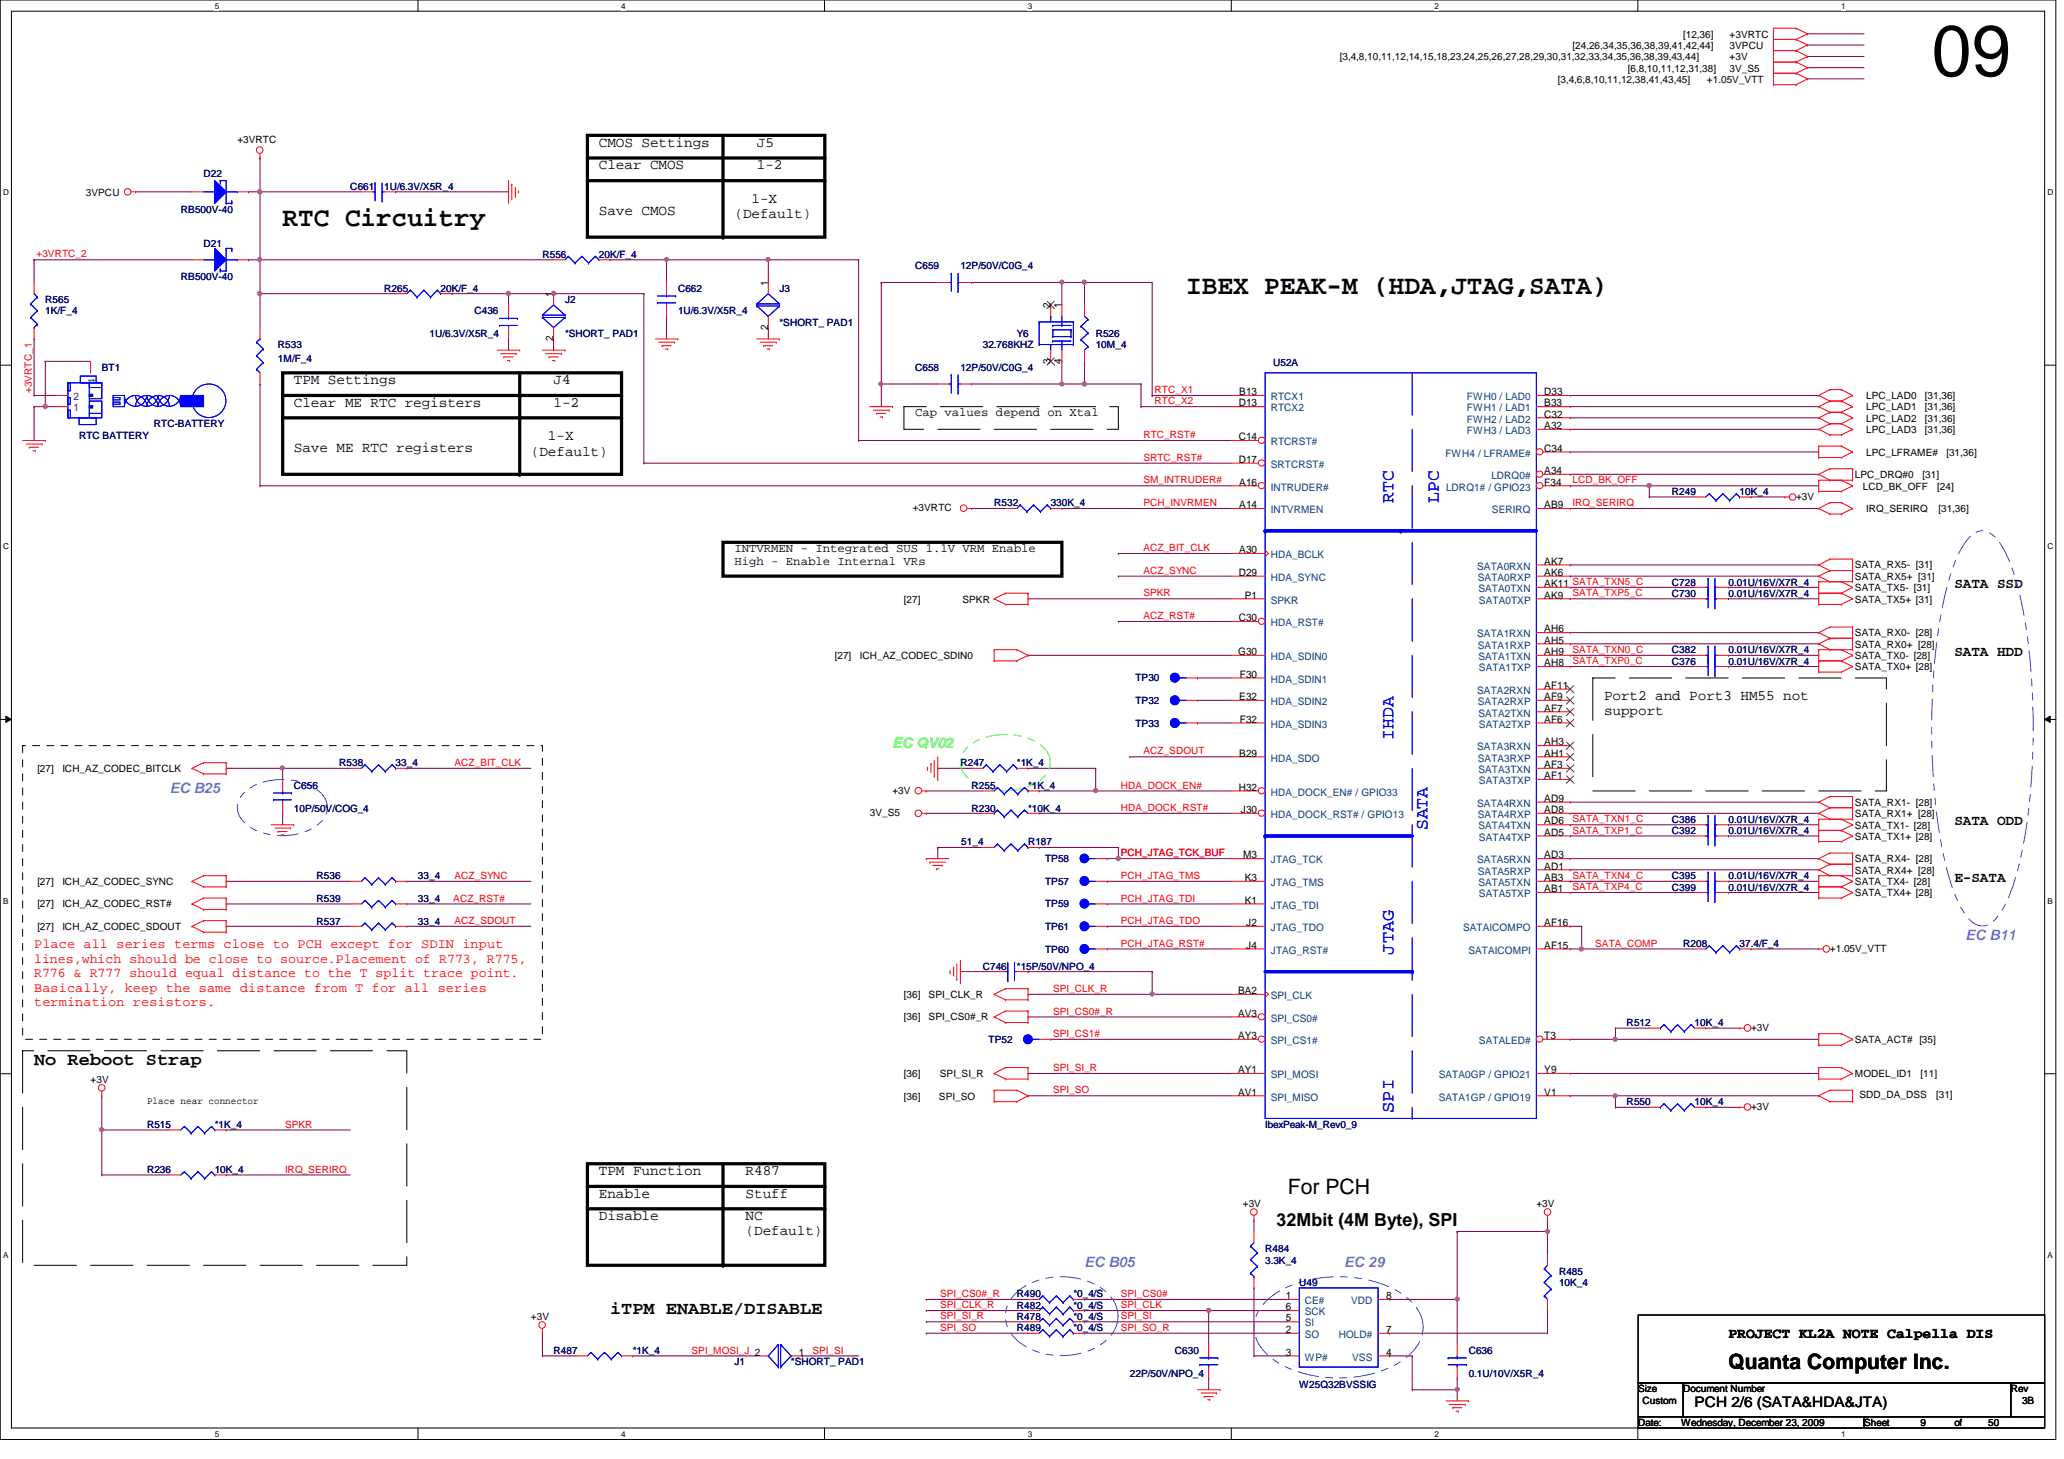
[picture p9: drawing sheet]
<svg xmlns="http://www.w3.org/2000/svg" width="297mm" height="210mm" viewBox="0 0 297 210" stroke-linecap="round" stroke-linejoin="round" font-family="sans-serif">
<defs><g id="words">
<text font-size="10.4" x="278" y="10.9">09</text>
<g font-size="3.9">
<text x="40.7" y="32.5">RTC Circuitry</text>
<text x="170.7" y="42.2">IBEX PEAK-M (HDA,JTAG,SATA)</text>
</g>
<g font-size="3">
<text x="185.3" y="171.8">For PCH</text>
<text x="248.7" y="196.9">Quanta Computer Inc.</text>
</g>
<g font-size="2.6" fill="#00f">
<text x="200.5" y="72.3" transform="rotate(-90 200.5 72.3)">RTC</text>
<text x="207" y="72.3" transform="rotate(-90 207 72.3)">LPC</text>
<text x="200.5" y="106.5" transform="rotate(-90 200.5 106.5)">IHDA</text>
<text x="205.4" y="119.5" transform="rotate(-90 205.4 119.5)">SATA</text>
<text x="200.5" y="137.3" transform="rotate(-90 200.5 137.3)">JTAG</text>
<text x="200.5" y="160.1" transform="rotate(-90 200.5 160.1)">SPI</text>
</g>
<g font-size="2.6">
<text x="4.9" y="153.3">No Reboot Strap</text>
<text x="183.7" y="176.3">32Mbit (4M Byte), SPI</text>
<text x="87.8" y="189.1">iTPM ENABLE/DISABLE</text>
</g>
<g font-size="2.1">
<text x="86.2" y="21.1">CMOS Settings</text>
<text x="108.9" y="21.1">J5</text>
<text x="86.2" y="24.3">Clear CMOS</text>
<text x="108.2" y="29.2">1-X</text>
<text x="108.9" y="24.3">1-2</text>
<text x="86.2" y="30.9">Save CMOS</text>
<text x="105.7" y="31.4">(Default)</text>
<text x="42.3" y="55.2">TPM Settings</text>
<text x="42.3" y="58.5">Clear ME RTC registers</text>
<text x="79.7" y="58.5">1-2</text>
<text x="79.7" y="55.2">J4</text>
<text x="42.3" y="65">Save ME RTC registers</text>
<text x="76.4" y="65.5">(Default)</text>
<text x="78.9" y="63.4">1-X</text>
<text x="281.3" y="84.6">SATA SSD</text>
<text x="281.3" y="94.3">SATA HDD</text>
<text x="230.8" y="100.8">Port2 and Port3 HM55 not</text>
<text x="230.8" y="102.9">support</text>
<text x="281.3" y="118.7">SATA ODD</text>
<text x="281.3" y="126.8">E-SATA</text>
<text x="86.2" y="169">TPM Function</text>
<text x="86.2" y="172.3">Enable</text>
<text x="107.3" y="169">R487</text>
<text x="107.3" y="172.3">Stuff</text>
<text x="86.2" y="175.5">Disable</text>
<text x="107.3" y="175.5">NC</text>
<text x="107.3" y="177.7">(Default)</text>
<text x="248.7" y="192.5">PROJECT KL2A NOTE Calpella DIS</text>
<text x="243.9" y="202.5">PCH 2/6 (SATA&amp;HDA&amp;JTA)</text>
</g>
<text font-size="2.1" fill="#0f0" x="128.4" y="107.6">EC QV02</text>
<g font-size="2.1" fill="#8080ff">
<text x="24.4" y="114">EC B25</text>
<text x="282.9" y="135.2">EC B11</text>
<text x="156.1" y="182.3">EC B05</text>
<text x="193.5" y="182.3">EC 29</text>
</g>
<g font-size="1.9" fill="#f00">
<text x="4.9" y="136.4">Place all series terms close to PCH except for SDIN input</text>
<text x="4.9" y="138.5">lines,which should be close to source.Placement of R773, R775,</text>
<text x="4.9" y="140.6">R776 &amp; R777 should equal distance to the T split trace point.</text>
<text x="4.9" y="142.7">Basically, keep the same distance from T for all series</text>
<text x="4.9" y="144.7">termination resistors.</text>
</g>
<g font-size="1.8">
<text x="131.7" y="59.9">Cap values depend on Xtal</text>
<text x="105.7" y="79.4">INTVRMEN - Integrated SUS 1.1V VRM Enable</text>
<text x="105.7" y="81.3">High - Enable Internal VRs</text>
</g>
<g font-size="1.5">
<text x="110.5" y="41.1" transform="rotate(-90 110.5 41.1)">1</text>
<text x="79.6" y="42.7" transform="rotate(-90 79.6 42.7)">1</text>
<text x="110.5" y="47.5" transform="rotate(-90 110.5 47.5)">2</text>
<text x="151.2" y="44.4" transform="rotate(-90 151.2 44.4)">2</text>
<text x="152.8" y="44.4" transform="rotate(-90 152.8 44.4)">1</text>
<text x="79.6" y="49.1" transform="rotate(-90 79.6 49.1)">2</text>
<text x="151.2" y="52.3" transform="rotate(-90 151.2 52.3)">3</text>
<text x="152.8" y="52.3" transform="rotate(-90 152.8 52.3)">4</text>
<text x="178.3" y="58.5">D13</text>
<text x="178.3" y="56.9">B13</text>
<text x="222.2" y="56.9">D33</text>
<text x="222.2" y="58.5">B33</text>
<text x="178.3" y="63.3">C14</text>
<text x="222.2" y="60.1">C32</text>
<text x="222.2" y="61.7">A32</text>
<text x="222.2" y="65">C34</text>
<text x="178.3" y="66.6">D17</text>
<text x="178.3" y="69.8">A16</text>
<text x="222.2" y="69.8">F34</text>
<text x="222.2" y="68.2">A34</text>
<text x="178.3" y="73.1">A14</text>
<text x="222.2" y="73.1">AB9</text>
<text x="178.3" y="82.8">D29</text>
<text x="178.3" y="79.6">A30</text>
<text x="222.2" y="81.2">AK7</text>
<text x="222.2" y="82.8">AK6</text>
<text x="178.3" y="89.4">C30</text>
<text x="179.2" y="86.1">P1</text>
<text x="222.2" y="84.5">AK11 SATA_TXN5_C</text>
<text x="222.2" y="86.1">AK9</text>
<text x="178.2" y="94.2">G30</text>
<text x="222.2" y="91">AH6</text>
<text x="222.2" y="92.6">AH5</text>
<text x="222.2" y="94.2">AH9</text>
<text x="222.2" y="95.8">AH8</text>
<text x="178.3" y="100.7">E32</text>
<text x="178.4" y="97.5">F30</text>
<text x="222.2" y="99.1">AF11</text>
<text x="222.2" y="100.7">AF9</text>
<text x="178.4" y="104">F32</text>
<text x="222.2" y="102.4">AF7</text>
<text x="222.2" y="104">AF6</text>
<text x="222.2" y="107.2">AH3</text>
<text x="178.3" y="113.7">H32</text>
<text x="178.3" y="108.8">B29</text>
<text x="222.2" y="108.8">AH1</text>
<text x="222.2" y="110.5">AF3</text>
<text x="222.2" y="112.1">AF1</text>
<text x="178.6" y="117">J30</text>
<text x="222.2" y="115.4">AD9</text>
<text x="222.2" y="117">AD8</text>
<text x="222.2" y="118.6">AD6</text>
<text x="178.9" y="123.5">M3</text>
<text x="222.2" y="120.2">AD5</text>
<text x="222.2" y="123.5">AD3</text>
<text x="222.2" y="125.1">AD1</text>
<text x="179.2" y="126.7">K3</text>
<text x="179.2" y="130">K1</text>
<text x="222.2" y="126.7">AB3</text>
<text x="222.2" y="128.4">AB1</text>
<text x="179.4" y="133.2">J2</text>
<text x="179.4" y="136.5">J4</text>
<text x="222.2" y="136.5">AF15</text>
<text x="222.2" y="133.2">AF16</text>
<text x="178.2" y="143">BA2</text>
<text x="178.2" y="146.3">AV3</text>
<text x="178.2" y="149.5">AY3</text>
<text x="222.2" y="149.5">T3</text>
<text x="178.2" y="154.4">AY1</text>
<text x="222.2" y="154.4">Y9</text>
<text x="178.2" y="157.6">AV1</text>
<text x="222.2" y="157.6">V1</text>
<text x="185" y="186.9">1</text>
<text x="185" y="188.5">6</text>
<text x="185" y="190.1">5</text>
<text x="185" y="191.8">2</text>
<text x="199.5" y="186.9">8</text>
<text x="199.5" y="191.8">7</text>
<text x="115" y="195">1</text>
<text x="185" y="195">3</text>
<text x="199.5" y="195">4</text>
</g>
<g font-size="1.5" fill="#004080">
<text x="10.6" y="59.2">1</text>
<text x="10.6" y="57.6">2</text>
<text x="13.8" y="55.2" transform="rotate(-90 13.8 55.2)">4</text>
<text x="182.9" y="57.6">RTCX1</text>
<text x="182.9" y="59.2">RTCX2</text>
<text x="211.1" y="57.6">FWH0 / LAD0</text>
<text x="211.1" y="59.2">FWH1 / LAD1</text>
<text x="182.9" y="64.1">RTCRST#</text>
<text x="208" y="65.7">FWH4 / LFRAME#</text>
<text x="211.1" y="60.8">FWH2 / LAD2</text>
<text x="211.1" y="62.4">FWH3 / LAD3</text>
<text x="182.9" y="70.6">INTRUDER#</text>
<text x="182.9" y="67.3">SRTCRST#</text>
<text x="208.1" y="70.6">LDRQ1# / GPIO23</text>
<text x="214.6" y="68.9">LDRQ0#</text>
<text x="182.9" y="73.8">INTVRMEN</text>
<text x="214.7" y="73.8">SERIRQ</text>
<text x="182.9" y="80.3">HDA_BCLK</text>
<text x="182.9" y="83.6">HDA_SYNC</text>
<text x="212.6" y="82">SATA0RXN</text>
<text x="212.7" y="83.6">SATA0RXP</text>
<text x="182.9" y="86.8">SPKR</text>
<text x="212.8" y="85.2">SATA0TXN</text>
<text x="212.8" y="86.8">SATA0TXP</text>
<text x="182.9" y="90.1">HDA_RST#</text>
<text x="182.9" y="95">HDA_SDIN0</text>
<text x="212.6" y="91.7">SATA1RXN</text>
<text x="212.7" y="93.3">SATA1RXP</text>
<text x="212.8" y="95">SATA1TXN</text>
<text x="182.9" y="98.2">HDA_SDIN1</text>
<text x="182.9" y="101.4">HDA_SDIN2</text>
<text x="212.6" y="99.8">SATA2RXN</text>
<text x="212.7" y="101.4">SATA2RXP</text>
<text x="212.8" y="96.6">SATA1TXP</text>
<text x="182.9" y="104.7">HDA_SDIN3</text>
<text x="212.6" y="107.9">SATA3RXN</text>
<text x="212.8" y="103.1">SATA2TXN</text>
<text x="212.8" y="104.7">SATA2TXP</text>
<text x="182.9" y="109.6">HDA_SDO</text>
<text x="212.7" y="109.6">SATA3RXP</text>
<text x="212.8" y="111.2">SATA3TXN</text>
<text x="212.8" y="112.8">SATA3TXP</text>
<text x="182.9" y="114.5">HDA_DOCK_EN# / GPIO33</text>
<text x="182.9" y="117.7">HDA_DOCK_RST# / GPIO13</text>
<text x="212.6" y="116.1">SATA4RXN</text>
<text x="212.7" y="117.7">SATA4RXP</text>
<text x="212.8" y="119.3">SATA4TXN</text>
<text x="182.9" y="124.2">JTAG_TCK</text>
<text x="212.6" y="124.2">SATA5RXN</text>
<text x="212.7" y="125.8">SATA5RXP</text>
<text x="212.8" y="120.9">SATA4TXP</text>
<text x="182.9" y="127.5">JTAG_TMS</text>
<text x="182.9" y="130.7">JTAG_TDI</text>
<text x="212.8" y="127.5">SATA5TXN</text>
<text x="212.8" y="129.1">SATA5TXP</text>
<text x="182.9" y="133.9">JTAG_TDO</text>
<text x="182.9" y="137.2">JTAG_RST#</text>
<text x="210.6" y="133.9">SATAICOMPO</text>
<text x="211.3" y="137.2">SATAICOMPI</text>
<text x="182.9" y="143.7">SPI_CLK</text>
<text x="182.9" y="147">SPI_CS0#</text>
<text x="182.9" y="150.2">SPI_CS1#</text>
<text x="182.9" y="155.1">SPI_MOSI</text>
<text x="207" y="155.1">SATA0GP / GPIO21</text>
<text x="212.8" y="150.2">SATALED#</text>
<text x="182.9" y="158.3">SPI_MISO</text>
<text x="207" y="158.3">SATA1GP / GPIO19</text>
<text x="187.8" y="187.6">CE#</text>
<text x="187.8" y="189.2">SCK</text>
<text x="187.8" y="190.8">SI</text>
<text x="194.4" y="187.6">VDD</text>
<text x="187.8" y="192.5">SO</text>
<text x="187.8" y="195.7">WP#</text>
<text x="192.7" y="192.5">HOLD#</text>
<text x="194.6" y="195.7">VSS</text>
</g>
<g font-size="1.4">
<text x="242.2" y="5.4">[12,36]</text>
<text x="248.9" y="5.4">+3VRTC</text>
<text x="192.8" y="8.6">[3,4,8,10,11,12,14,15,18,23,24,25,26,27,28,29,30,31,32,33,34,35,36,38,39,43,44]</text>
<text x="224.2" y="11.9">[3,4,6,8,10,11,12,38,41,43,45]</text>
<text x="226.3" y="7">[24,26,34,35,36,38,39,41,42,44]</text>
<text x="234.3" y="10.3">[6,8,10,11,12,31,38]</text>
<text x="245.7" y="11.9">+1.05V_VTT</text>
<text x="248.9" y="10.3">3V_S5</text>
<text x="248.9" y="8.6">+3V</text>
<text x="248.9" y="7">3VPCU</text>
<text x="34.2" y="20.5">+3VRTC</text>
<text x="12.4" y="28.2">3VPCU</text>
<text x="268.6" y="57.4">LPC_LAD0</text>
<text x="268.6" y="59.1">LPC_LAD1</text>
<text x="277" y="57.4">[31,36]</text>
<text x="277" y="59.1">[31,36]</text>
<text x="268.6" y="60.7">LPC_LAD2</text>
<text x="268.6" y="62.3">LPC_LAD3</text>
<text x="268.6" y="65.5">LPC_LFRAME#</text>
<text x="277" y="60.7">[31,36]</text>
<text x="277" y="62.3">[31,36]</text>
<text x="280.1" y="65.5">[31,36]</text>
<text x="258.5" y="71.9">+3V</text>
<text x="267" y="68.8">LPC_DRQ#0</text>
<text x="268.1" y="70.4">LCD_BK_OFF</text>
<text x="276.7" y="68.8">[31]</text>
<text x="278.8" y="70.4">[24]</text>
<text x="131.4" y="73.5">+3VRTC</text>
<text x="268.6" y="73.7">IRQ_SERIRQ</text>
<text x="279" y="73.7">[31,36]</text>
<text x="267" y="81.8">SATA_RX5- [31]</text>
<text x="267" y="83.4">SATA_RX5+ [31]</text>
<text x="130.1" y="86.7">[27]</text>
<text x="138.5" y="86.7">SPKR</text>
<text x="267" y="85">SATA_TX5- [31]</text>
<text x="267" y="86.7">SATA_TX5+ [31]</text>
<text x="120.1" y="94.8">[27]</text>
<text x="123.7" y="94.8">ICH_AZ_CODEC_SDIN0</text>
<text x="267" y="91.6">SATA_RX0- [28]</text>
<text x="267" y="93.2">SATA_RX0+ [28]</text>
<text x="267" y="94.8">SATA_TX0- [28]</text>
<text x="267" y="96.4">SATA_TX0+ [28]</text>
<text x="5.4" y="111.1">[27]</text>
<text x="9" y="111.1">ICH_AZ_CODEC_BITCLK</text>
<text x="125.2" y="117.4">3V_S5</text>
<text x="128.4" y="114.2">+3V</text>
<text x="267" y="116">SATA_RX1- [28]</text>
<text x="267" y="117.6">SATA_RX1+ [28]</text>
<text x="267" y="119.2">SATA_TX1- [28]</text>
<text x="267" y="120.8">SATA_TX1+ [28]</text>
<text x="267" y="124.1">SATA_RX4- [28]</text>
<text x="267" y="125.7">SATA_RX4+ [28]</text>
<text x="5.4" y="127.3">[27]</text>
<text x="5.4" y="130.6">[27]</text>
<text x="9" y="127.3">ICH_AZ_CODEC_SYNC</text>
<text x="9" y="130.6">ICH_AZ_CODEC_RST#</text>
<text x="267" y="127.3">SATA_TX4- [28]</text>
<text x="267" y="128.9">SATA_TX4+ [28]</text>
<text x="5.4" y="133.8">[27]</text>
<text x="9" y="133.8">ICH_AZ_CODEC_SDOUT</text>
<text x="263.4" y="136.9">+1.05V_VTT</text>
<text x="130.1" y="143.6">[36]</text>
<text x="133.6" y="143.6">SPI_CLK_R</text>
<text x="130.1" y="146.8">[36]</text>
<text x="133.6" y="146.8">SPI_CS0#_R</text>
<text x="252" y="148.3">+3V</text>
<text x="13" y="155.8">+3V</text>
<text x="130.1" y="154.9">[36]</text>
<text x="135.3" y="154.9">SPI_SI_R</text>
<text x="267" y="150.1">SATA_ACT# [35]</text>
<text x="267" y="154.9">MODEL_ID1</text>
<text x="276.4" y="154.9">[11]</text>
<text x="21.2" y="158.8">Place near connector</text>
<text x="130.1" y="158.2">[36]</text>
<text x="135.1" y="158.2">SPI_SO</text>
<text x="252" y="159.7">+3V</text>
<text x="267.6" y="158">SDD_DA_DSS</text>
<text x="278.6" y="158">[31]</text>
<text x="178.9" y="173.7">+3V</text>
<text x="221.1" y="173.7">+3V</text>
<text x="76.4" y="189.9">+3V</text>
<text x="235.8" y="200.3">Size</text>
<text x="236.4" y="201.9">Custom</text>
<text x="242.2" y="200.3">Document Number</text>
<text x="289.4" y="200.3">Rev</text>
<text x="291" y="201.9">3B</text>
<text x="235.8" y="205.2">Date:</text>
<text x="241.9" y="205.2">Wednesday, December 23, 2009</text>
<text x="268.3" y="205.2">Sheet</text>
<text x="276.4" y="205.2">9</text>
<text x="281.3" y="205.2">of</text>
<text x="286.1" y="205.2">50</text>
</g>
<g font-size="1.4" fill="#000080">
<text x="29.3" y="25.4">D22</text>
<text x="50.4" y="27.3">C661</text>
<text x="55.3" y="27.3">1U/6.3V/X5R_4</text>
<text x="26" y="30.6">RB500V-40</text>
<text x="29.3" y="35.5">D21</text>
<text x="26" y="40.3">RB500V-40</text>
<text x="55.3" y="42">R265</text>
<text x="63.4" y="42">20K/F_4</text>
<text x="78.1" y="37.1">R556</text>
<text x="86.2" y="37.1">20K/F_4</text>
<text x="97.6" y="42">C662</text>
<text x="112.2" y="42">J3</text>
<text x="131.7" y="38.7">C659</text>
<text x="138.2" y="38.7">12P/50V/C0G_4</text>
<text x="6.5" y="43.6">R565</text>
<text x="6.5" y="45.2">1K/F_4</text>
<text x="68.3" y="45.2">C436</text>
<text x="81.3" y="43.6">J2</text>
<text x="97.6" y="45.2">1U/6.3V/X5R_4</text>
<text x="112.2" y="46.9">*SHORT_ PAD1</text>
<text x="14.6" y="53.3">BT1</text>
<text x="40" y="50.1">R533</text>
<text x="40" y="52.1">1M/F_4</text>
<text x="61.8" y="48.5">1U/6.3V/X5R_4</text>
<text x="81.3" y="48.5">*SHORT_ PAD1</text>
<text x="131.7" y="53.3">C658</text>
<text x="138.2" y="53.3">12P/50V/C0G_4</text>
<text x="141.4" y="50.1">32.768KHZ</text>
<text x="146.3" y="48.5">Y6</text>
<text x="157.7" y="48.5">R526</text>
<text x="157.7" y="50.1">10M_4</text>
<text x="183.2" y="52.7">U52A</text>
<text x="11.4" y="63.1">RTC BATTERY</text>
<text x="22.1" y="61.5">RTC-BATTERY</text>
<text x="240.6" y="71.2">R249</text>
<text x="250.4" y="71.2">10K_4</text>
<text x="143.1" y="72.9">R532</text>
<text x="151.2" y="72.9">330K_4</text>
<text x="240.6" y="84.2">C728</text>
<text x="240.6" y="85.9">C730</text>
<text x="248.7" y="84.2">0.01U/16V/X7R_4</text>
<text x="248.7" y="85.9">0.01U/16V/X7R_4</text>
<text x="240.6" y="95.6">C376</text>
<text x="240.6" y="94">C382</text>
<text x="248.7" y="95.6">0.01U/16V/X7R_4</text>
<text x="248.7" y="94">0.01U/16V/X7R_4</text>
<text x="163.4" y="98">TP30</text>
<text x="163.4" y="101.3">TP32</text>
<text x="163.4" y="104.6">TP33</text>
<text x="42.3" y="113.5">C656</text>
<text x="48.8" y="110.2">R538</text>
<text x="56.9" y="110.2">33_4</text>
<text x="138.2" y="110.2">R247</text>
<text x="139.8" y="113.5">R255</text>
<text x="146.3" y="110.2">*1K_4</text>
<text x="148" y="113.5">*1K_4</text>
<text x="42.3" y="116.8">10P/50V/COG_4</text>
<text x="139.8" y="116.8">R230</text>
<text x="148" y="116.8">*10K_4</text>
<text x="240.6" y="118.4">C386</text>
<text x="248.7" y="118.4">0.01U/16V/X7R_4</text>
<text x="138.3" y="121.6">51_4</text>
<text x="148" y="121.6">R187</text>
<text x="150.4" y="124.1">TP58</text>
<text x="240.6" y="120">C392</text>
<text x="248.7" y="120">0.01U/16V/X7R_4</text>
<text x="45.5" y="129.8">R539</text>
<text x="45.5" y="126.5">R536</text>
<text x="60.2" y="129.8">33_4</text>
<text x="60.2" y="126.5">33_4</text>
<text x="150.4" y="130.6">TP59</text>
<text x="150.4" y="127.3">TP57</text>
<text x="240.6" y="128.1">C399</text>
<text x="240.6" y="126.5">C395</text>
<text x="248.7" y="128.1">0.01U/16V/X7R_4</text>
<text x="248.7" y="126.5">0.01U/16V/X7R_4</text>
<text x="45.5" y="133">R537</text>
<text x="60.2" y="133">33_4</text>
<text x="150.4" y="137.1">TP60</text>
<text x="150.4" y="133.8">TP61</text>
<text x="242.2" y="136.3">R208</text>
<text x="250.4" y="136.3">37.4/F_4</text>
<text x="141.4" y="139.5">C746</text>
<text x="146.3" y="139.5">*15P/50V/NPO_4</text>
<text x="234.1" y="147.7">R512</text>
<text x="243.9" y="147.7">10K_4</text>
<text x="142.3" y="150.1">TP52</text>
<text x="234.1" y="159">R550</text>
<text x="243.9" y="159">10K_4</text>
<text x="21.2" y="162.3">R515</text>
<text x="30.9" y="162.3">*1K_4</text>
<text x="182.1" y="162.3">IbexPeak-M_Rev0_9</text>
<text x="21.2" y="168.8">R236</text>
<text x="30.9" y="168.8">10K_4</text>
<text x="182.1" y="180.2">R484</text>
<text x="182.1" y="181.8">3.3K_4</text>
<text x="187" y="185">U49</text>
<text x="224.4" y="183.4">R485</text>
<text x="224.4" y="185">10K_4</text>
<text x="146.3" y="189.9">R478</text>
<text x="146.3" y="188.3">R482</text>
<text x="146.3" y="186.6">R490</text>
<text x="146.3" y="191.5">R489</text>
<text x="154.5" y="189.9">*0_4/S</text>
<text x="154.5" y="188.3">*0_4/S</text>
<text x="154.5" y="186.6">*0_4/S</text>
<text x="154.5" y="191.5">*0_4/S</text>
<text x="79.7" y="194.8">R487</text>
<text x="91.1" y="194.8">*1K_4</text>
<text x="105.7" y="196.4">J1</text>
<text x="113.8" y="196.4">*SHORT_ PAD1</text>
<text x="169.1" y="194.8">C630</text>
<text x="211.4" y="194.8">C636</text>
<text x="162.6" y="198">22P/50V/NPO_4</text>
<text x="187" y="199.6">W25Q32BVSSIG</text>
<text x="211.4" y="198">0.1U/10V/X5R_4</text>
</g>
<g font-size="1.4" fill="#f00">
<text x="5.2" y="37">+3VRTC_2</text>
<text x="4.6" y="56.6" transform="rotate(-90 4.6 56.6)">+3VRTC_1</text>
<text x="166.2" y="56.6">RTC_X1</text>
<text x="166.2" y="58.2">RTC_X2</text>
<text x="164.5" y="63">RTC_RST#</text>
<text x="164.5" y="66.3">SRTC_RST#</text>
<text x="164.5" y="69.6">SM_INTRUDER#</text>
<text x="226.3" y="69.6">LCD_BK_OFF</text>
<text x="164.5" y="72.8">PCH_INVRMEN</text>
<text x="226.3" y="72.8">IRQ_SERIRQ</text>
<text x="164.5" y="82.5">ACZ_SYNC</text>
<text x="164.5" y="79.3">ACZ_BIT_CLK</text>
<text x="164.5" y="85.8">SPKR</text>
<text x="164.5" y="89.1">ACZ_RST#</text>
<text x="226.3" y="85.8">SATA_TXP5_C</text>
<text x="226.3" y="93.9">SATA_TXN0_C</text>
<text x="226.3" y="95.5">SATA_TXP0_C</text>
<text x="65.4" y="110.2">ACZ_BIT_CLK</text>
<text x="161.3" y="113.5">HDA_DOCK_EN#</text>
<text x="164.5" y="108.5">ACZ_SDOUT</text>
<text x="161.3" y="116.7">HDA_DOCK_RST#</text>
<text x="226.3" y="118.3">SATA_TXN1_C</text>
<text x="226.3" y="119.9">SATA_TXP1_C</text>
<text x="161.3" y="123.2">PCH_JTAG_TCK_BUF</text>
<text x="65.2" y="129.7">ACZ_RST#</text>
<text x="65.4" y="126.4">ACZ_SYNC</text>
<text x="161.3" y="126.4">PCH_JTAG_TMS</text>
<text x="161.3" y="129.7">PCH_JTAG_TDI</text>
<text x="226.3" y="126.4">SATA_TXN4_C</text>
<text x="226.3" y="128.1">SATA_TXP4_C</text>
<text x="65.4" y="132.9">ACZ_SDOUT</text>
<text x="161.3" y="132.9">PCH_JTAG_TDO</text>
<text x="161.3" y="136.2">PCH_JTAG_RST#</text>
<text x="229.6" y="136.2">SATA_COMP</text>
<text x="151.6" y="142.7">SPI_CLK_R</text>
<text x="151.6" y="149.2">SPI_CS1#</text>
<text x="151.6" y="146">SPI_CS0#_R</text>
<text x="151.6" y="154.1">SPI_SI_R</text>
<text x="151.6" y="157.3">SPI_SO</text>
<text x="41" y="162.2">SPKR</text>
<text x="41" y="168.7">IRQ_SERIRQ</text>
<text x="135.3" y="191.5">SPI_SO</text>
<text x="135.3" y="188.2">SPI_CLK_R</text>
<text x="135.3" y="189.8">SPI_SI_R</text>
<text x="135.3" y="186.6">SPI_CS0#_R</text>
<text x="161.3" y="188.2">SPI_CLK</text>
<text x="161.3" y="191.5">SPI_SO_R</text>
<text x="161.3" y="186.6">SPI_CS0#</text>
<text x="161.3" y="189.8">SPI_SI</text>
<text x="99.5" y="194.7">SPI_MOSI_J 2</text>
<text x="116.9" y="194.7">SPI_SI</text>
</g>
<g font-size="1.2">
<text x="30.9" y="1.2">5</text>
<text x="89.4" y="1.2">4</text>
<text x="147.9" y="1.2">3</text>
<text x="206.5" y="1.2">2</text>
<text x="265" y="1.2">1</text>
<text x=".5" y="28.1">D</text>
<text x="294.7" y="28.1">D</text>
<text x=".5" y="79">C</text>
<text x="294.7" y="79">C</text>
<text x=".5" y="130">B</text>
<text x="294.7" y="130">B</text>
<text x=".5" y="181">A</text>
<text x="294.7" y="181">A</text>
<text x="30.9" y="206.7">5</text>
<text x="89.4" y="206.7">4</text>
<text x="147.9" y="206.7">3</text>
<text x="206.5" y="206.7">2</text>
<text x="265" y="206.7">1</text>
</g>
</g></defs>
<path d="M0 0h295.9v207.1h-295.9zM1.6 1.6h292.7v203.8h-292.7z" fill="none" stroke="#000" stroke-width=".14"/>
<g fill="#fff">
<path d="M30.9 .2h.6v1.3h-.6z"/>
<path d="M30.9 205.6h.6v1.3h-.6z"/>
</g>
<path d="M60.2 0v1.6M60.2 205.4v1.7" fill="none" stroke="#000" stroke-width=".14"/>
<g fill="#fff">
<path d="M89.4 .2h.6v1.3h-.6z"/>
<path d="M89.4 205.6h.6v1.3h-.6z"/>
</g>
<path d="M118.7 0v1.6M118.7 205.4v1.7" fill="none" stroke="#000" stroke-width=".14"/>
<g fill="#fff">
<path d="M147.9 .2h.6v1.3h-.6z"/>
<path d="M147.9 205.6h.6v1.3h-.6z"/>
</g>
<path d="M177.2 0v1.6M177.2 205.4v1.7" fill="none" stroke="#000" stroke-width=".14"/>
<g fill="#fff">
<path d="M206.5 .2h.5v1.3h-.5z"/>
<path d="M206.5 205.6h.5v1.3h-.5z"/>
</g>
<path d="M235.7 0v1.6M235.7 205.4v1.7" fill="none" stroke="#000" stroke-width=".14"/>
<g fill="#fff">
<path d="M265 .2h.6v1.3h-.6z"/>
<path d="M265 205.6h.6v1.3h-.6z"/>
<path d="M.5 27.1h.8v1.3h-.8z"/>
<path d="M294.7 27.1h.8v1.3h-.8z"/>
<path d="M.5 78h.8v1.3h-.8z"/>
<path d="M294.7 78h.8v1.3h-.8z"/>
</g>
<path d="M0 52.5h1.6M294.3 52.5h1.6" fill="none" stroke="#000" stroke-width=".14"/>
<g fill="#fff">
<path d="M.5 128.9h.7v1.4h-.7z"/>
<path d="M294.7 128.9h.7v1.4h-.7z"/>
</g>
<path d="M0 103.5h1.6M.8 103l.8 .5-.8 .4zM294.3 103.5l.8-.5v.9zM294.3 103.5h1.6" fill="none" stroke="#000" stroke-width=".14"/>
<path d="M.8 103l.8 .5-.8 .4zM294.3 103.5l.8-.5v.9z" fill="#000"/>
<g fill="#fff">
<path d="M.5 179.9h.7v1.3h-.7z"/>
<path d="M294.7 179.9h.7v1.3h-.7z"/>
</g>
<path d="M0 154.5h1.6M294.3 154.5h1.6" fill="none" stroke="#000" stroke-width=".14"/>
<g fill="none" stroke="#800040" stroke-width=".14">
<path d="M226 56.9h.1M226 58.5h.1M226 56.9h35.7M226 58.5h35.7M226 60.1h.1M226 61.8h.1M226 65h.1M226 68.2h.1M226 60.1h35.7M226 61.8h35.7M226 65h35.7M226 68.2h35.7"/>
<path d="M237.4 69.9h.1M237.4 69.9h24.3"/>
</g>
<circle cx="237.3" cy="69.8" r=".31" fill="#f0f"/>
<circle cx="237.3" cy="69.8" r=".31" fill="none" stroke="#f0f" stroke-width=".14"/>
<g fill="none" stroke="#800040" stroke-width=".14">
<path d="M156.1 55.2h.1M156.1 55.2h8.1M164.2 58.5h.1M164.2 55.2h.1M164.2 58.5h13M164.2 55.2v3.3M165.8 56.9h.1M165.8 56.9h11.4M165.8 40.6v16.3M226 133.3h.1M226 133.3h1.6M227.6 133.3h.1"/>
<path d="M227.6 133.3v3.2M252 136.5h.1M252 136.5h9.7"/>
</g>
<circle cx="156.1" cy="55.2" r=".31" fill="#f0f"/>
<circle cx="156.1" cy="55.2" r=".31" fill="none" stroke="#f0f" stroke-width=".14"/>
<path d="M126.8 55.2h.1M126.8 55.2h8.2" fill="none" stroke="#800040" stroke-width=".14"/>
<circle cx="126.8" cy="55.2" r=".3" fill="#f0f"/>
<circle cx="126.8" cy="55.2" r=".3" fill="none" stroke="#f0f" stroke-width=".14"/>
<path d="M156.1 40.6h.1M156.1 40.6h9.7" fill="none" stroke="#800040" stroke-width=".14"/>
<circle cx="156.1" cy="40.6" r=".31" fill="#f0f"/>
<circle cx="156.1" cy="40.6" r=".31" fill="none" stroke="#f0f" stroke-width=".14"/>
<path d="M126.8 40.6h.1M126.8 55.2h.1M126.8 40.6h8.2M126.8 40.6v17.9M152.8 40.6h.1M152.8 55.2h.1M152.8 40.6h3.3M156.1 40.6h.1M156.1 52h.1M156.1 40.6v3.3M156.1 52v3.2h-3.3" fill="none" stroke="#800040" stroke-width=".14"/>
<circle cx="152.8" cy="55.2" r=".3" fill="#f0f"/>
<circle cx="152.8" cy="55.2" r=".3" fill="none" stroke="#f0f" stroke-width=".14"/>
<path d="M152.8 40.6h.1M152.8 40.6v3.3" fill="none" stroke="#800040" stroke-width=".14"/>
<circle cx="152.8" cy="40.6" r=".3" fill="#f0f"/>
<circle cx="152.8" cy="40.6" r=".3" fill="none" stroke="#f0f" stroke-width=".14"/>
<g fill="none" stroke="#800040" stroke-width=".14">
<path d="M37.4 42.2h.1M37.4 42.2h19.5M139.8 40.6h.1M139.8 55.2h.1M139.8 40.6h13M152.8 52h.1M152.8 52v3.2h-13M160.9 79.6h.1M160.9 79.6h16.3M148 86.1h.1M148 94.3h.1M148 86.1h29.2"/>
<path d="M148 94.3h29.2M160.9 82.9h.1M160.9 89.4h.1M160.9 82.9h16.3M160.9 89.4h16.3M162.6 108.9h.1M162.6 108.9h14.6M226 136.5h.1M226 136.5h1.6M148 154.4h.1M148 154.4h29.2"/>
</g>
<circle cx="37.4" cy="42.2" r=".31" fill="#f0f"/>
<circle cx="37.4" cy="42.2" r=".31" fill="none" stroke="#f0f" stroke-width=".14"/>
<path d="M79.7 42.2h.1M79.7 42.2h13" fill="none" stroke="#800040" stroke-width=".14"/>
<circle cx="79.7" cy="42.2" r=".31" fill="#f0f"/>
<circle cx="79.7" cy="42.2" r=".31" fill="none" stroke="#f0f" stroke-width=".14"/>
<path d="M37.4 27.6h.1M37.4 27.6v9.8" fill="none" stroke="#800040" stroke-width=".14"/>
<circle cx="37.4" cy="27.6" r=".3" fill="#f0f"/>
<circle cx="37.4" cy="27.6" r=".3" fill="none" stroke="#f0f" stroke-width=".14"/>
<g fill="none" stroke="#800040" stroke-width=".14">
<path d="M4.9 37.4h.1M4.9 37.4h22.7M35.8 27.6h.1M35.8 27.6h1.6M37.4 37.4h.1M37.4 37.4h42.3M65.1 42.2h.1M65.1 42.2h8.1M73.2 42.2h.1M73.2 42.2v1.7M92.7 42.2h.1M92.7 42.2v24.4"/>
<path d="M92.7 66.6h.1M92.7 66.6h84.5"/>
</g>
<circle cx="73.1" cy="42.2" r=".31" fill="#f0f"/>
<circle cx="73.1" cy="42.2" r=".31" fill="none" stroke="#f0f" stroke-width=".14"/>
<g fill="none" stroke="#800040" stroke-width=".14">
<path d="M4.9 37.4h.1M4.9 37.4v3.2M19.5 27.6h.1M19.5 27.6h8.1M37.4 27.6h.1M37.4 37.4h.1M37.4 27.6h14.6M37.4 37.4v4.8M87.8 37.4h.1M87.8 37.4h8.1M95.9 37.4h.1M95.9 37.4v3.2"/>
<path d="M73.2 48.8h.1M73.2 48.8v1.6M95.9 45.5h.1M95.9 45.5v3.3M37.4 69.9h.1M37.4 69.9h139.8"/>
</g>
<circle cx="37.4" cy="37.3" r=".3" fill="#f0f"/>
<circle cx="37.4" cy="37.3" r=".3" fill="none" stroke="#f0f" stroke-width=".14"/>
<path d="M95.9 37.4h.1M95.9 37.4h14.7" fill="none" stroke="#800040" stroke-width=".14"/>
<circle cx="110.5" cy="37.3" r=".3" fill="#f0f"/>
<circle cx="110.5" cy="37.3" r=".3" fill="none" stroke="#f0f" stroke-width=".14"/>
<circle cx="95.9" cy="37.3" r=".3" fill="#f0f"/>
<circle cx="95.9" cy="37.3" r=".3" fill="none" stroke="#f0f" stroke-width=".14"/>
<path d="M35.8 37.4h.1M35.8 37.4h1.6M37.4 22.7h.1M37.4 22.7v4.9M110.6 37.4h.1M110.6 37.4v3.2M110.6 37.4h13M123.6 37.4h.1M123.6 37.4v26" fill="none" stroke="#800040" stroke-width=".14"/>
<circle cx="37.4" cy="27.6" r=".3" fill="#f0f"/>
<circle cx="37.4" cy="27.6" r=".3" fill="none" stroke="#f0f" stroke-width=".14"/>
<g fill="none" stroke="#800040" stroke-width=".14">
<path d="M37.4 55.2h.1M37.4 42.2h.1M37.4 42.2v4.9M37.4 55.2v14.7M73.2 42.2h.1M73.2 42.2h6.5M123.6 63.4h.1M123.6 63.4h53.6M139.8 73.2h.1M139.8 73.2h4.9M152.8 73.2h.1M152.8 73.2h24.4"/>
<path d="M227.6 136.5h.1M227.6 136.5h16.3"/>
</g>
<circle cx="227.6" cy="136.5" r=".3" fill="#f0f"/>
<circle cx="227.6" cy="136.5" r=".3" fill="none" stroke="#f0f" stroke-width=".14"/>
<g fill="none" stroke="#800040" stroke-width=".14">
<path d="M40.7 110.5h.1M40.7 110.5h9.7M58.5 110.5h.1M58.5 110.5h17.9M32.6 130h.1M32.6 126.8h.1M32.6 133.3h.1M32.6 130h17.8M32.6 126.8h17.8M32.6 133.3h17.8M58.5 130h.1M58.5 126.8h.1"/>
<path d="M58.5 133.3h.1M58.5 130h17.9M58.5 126.8h17.9M58.5 133.3h17.9"/>
</g>
<circle cx="40.6" cy="110.5" r=".3" fill="#f0f"/>
<circle cx="40.6" cy="110.5" r=".3" fill="none" stroke="#f0f" stroke-width=".14"/>
<path d="M133.3 117h.1M133.3 113.8h.1M133.3 117h8.1M133.3 113.8h8.1M157.7 113.8h.1M157.7 113.8h19.5" fill="none" stroke="#800040" stroke-width=".14"/>
<circle cx="157.7" cy="113.7" r=".3" fill="#f0f"/>
<circle cx="157.7" cy="113.7" r=".3" fill="none" stroke="#f0f" stroke-width=".14"/>
<path d="M149.6 117h.1M149.6 117h27.6M148 157.6h.1M148 146.3h.1M148 157.6h29.2M148 146.3h29.2M151.2 149.5h.1M151.2 149.5h26M165.8 143h.1M165.8 143h11.4" fill="none" stroke="#800040" stroke-width=".14"/>
<circle cx="165.8" cy="143" r=".3" fill="#f0f"/>
<circle cx="165.8" cy="143" r=".3" fill="none" stroke="#f0f" stroke-width=".14"/>
<path d="M79.7 48.8h.1M79.7 48.8v1.6M14.6 157.6h.1M14.6 157.6v5M14.6 162.6h.1M14.6 162.6h9.8M32.6 162.6h.1M32.6 162.6h17.8" fill="none" stroke="#800040" stroke-width=".14"/>
<circle cx="14.6" cy="162.5" r=".3" fill="#f0f"/>
<circle cx="14.6" cy="162.5" r=".3" fill="none" stroke="#f0f" stroke-width=".14"/>
<g fill="none" stroke="#800040" stroke-width=".14">
<path d="M110.6 47.1h.1M110.6 47.1v1.7M226 69.9h.1M226 69.9h11.4M237.4 71.5h.1M237.4 69.9h.1M237.4 71.5h6.5M237.4 69.9v1.6M252 71.5h.1M252 71.5h4.9M172.3 97.5h.1M172.3 97.5h4.9"/>
<path d="M32.6 110.5h.1M32.6 110.5h8.1M40.7 110.5h.1M40.7 117h.1M40.7 110.5v1.6M40.7 117v1.7M135 110.5h.1M135 110.5h4.8M148 110.5h.1M148 110.5h9.7M149.6 113.8h.1M157.7 110.5h.1"/>
<path d="M157.7 110.5v3.3h-8.1M172.3 104h.1M172.3 100.8h.1M172.3 104h4.9M172.3 100.8h4.9M226 149.5h.1M226 149.5h35.7M232.5 147.9h.1M232.5 149.5h.1M232.5 147.9h4.9M232.5 147.9v1.6M245.5 147.9h.1"/>
<path d="M245.5 147.9h4.9M14.6 162.6h.1M14.6 169h.1M14.6 162.6v6.4M14.6 169h9.8M32.6 169h.1M32.6 169h17.8"/>
</g>
<circle cx="232.5" cy="149.5" r=".3" fill="#f0f"/>
<circle cx="232.5" cy="149.5" r=".3" fill="none" stroke="#f0f" stroke-width=".14"/>
<g fill="none" stroke="#800040" stroke-width=".14">
<path d="M260.1 9.7h.1M260.1 8.1h.1M260.1 4.9h.1M260.1 6.5h.1M260.1 11.3h.1M260.1 9.7h8.2M260.1 8.1h8.2M260.1 4.9h8.2M260.1 6.5h8.2M260.1 11.3h8.2M226 154.4h.1M226 154.4h35.7"/>
<path d="M209.7 177.2h.1M209.7 177.2h13M173.9 188.6h.1M173.9 188.6v4.8M180.5 195.1h.1M180.5 195.1h4.8M200 186.9h.1M200 186.9h9.7M203.2 195.1h.1M203.2 199.9h.1M203.2 195.1v4.8M203.2 199.9h6.5"/>
<path d="M209.7 186.9h.1M209.7 199.9h.1M209.7 186.9v6.5M209.7 199.9v1.6"/>
</g>
<circle cx="209.7" cy="199.9" r=".3" fill="#f0f"/>
<circle cx="209.7" cy="199.9" r=".3" fill="none" stroke="#f0f" stroke-width=".14"/>
<path d="M209.7 177.2h.1M209.7 177.2v9.7" fill="none" stroke="#800040" stroke-width=".14"/>
<circle cx="209.7" cy="186.9" r=".3" fill="#f0f"/>
<circle cx="209.7" cy="186.9" r=".3" fill="none" stroke="#f0f" stroke-width=".14"/>
<path d="M222.7 177.2h.1M222.7 177.2v3.2" fill="none" stroke="#800040" stroke-width=".14"/>
<circle cx="222.7" cy="177.2" r=".3" fill="#f0f"/>
<circle cx="222.7" cy="177.2" r=".3" fill="none" stroke="#f0f" stroke-width=".14"/>
<g fill="none" stroke="#800040" stroke-width=".14">
<path d="M180.5 175.6h.1M180.5 175.6v1.6M133.3 191.8h.1M133.3 188.6h.1M133.3 190.2h.1M133.3 186.9h.1M133.3 191.8h14.7M133.3 188.6h14.7M133.3 190.2h14.7M133.3 186.9h14.7M156.1 188.6h.1M156.1 191.8h.1"/>
<path d="M156.1 186.9h.1M156.1 191.8h29.2M156.1 188.6h29.2M156.1 186.9h29.2M173.9 198.3h.1M173.9 188.6h.1M173.9 198.3v1.6M200 191.8h.1M200 195.1h.1M200 191.8h22.7M200 195.1h3.2M209.7 198.3h.1"/>
<path d="M209.7 198.3v1.6"/>
</g>
<circle cx="173.9" cy="188.5" r=".31" fill="#f0f"/>
<circle cx="173.9" cy="188.5" r=".31" fill="none" stroke="#f0f" stroke-width=".14"/>
<g fill="none" stroke="#800040" stroke-width=".14">
<path d="M160.9 123.5h.1M160.9 123.5h16.3M222.7 175.6h.1M222.7 175.6v1.6M78.1 195.1h.1M78.1 191.8h.1M78.1 195.1h4.8M78.1 191.8v3.3M91.1 195.1h.1M91.1 195.1h17.8M115.4 195.1h.1M115.4 195.1h8.2"/>
<path d="M156.1 190.2h.1M156.1 190.2h29.2M180.5 185.3h.1M180.5 185.3v9.8M222.7 188.6h.1M222.7 188.6v3.2"/>
</g>
<circle cx="160.9" cy="123.5" r=".31" fill="#f0f"/>
<circle cx="160.9" cy="123.5" r=".31" fill="none" stroke="#f0f" stroke-width=".14"/>
<path d="M159.3 126.8h.1M159.3 130h.1M159.3 133.3h.1M159.3 136.5h.1M159.3 126.8h17.9M159.3 130h17.9M159.3 133.3h17.9M159.3 136.5h17.9M232.5 157.6h.1M232.5 157.6h29.2" fill="none" stroke="#800040" stroke-width=".14"/>
<circle cx="232.5" cy="157.6" r=".3" fill="#f0f"/>
<circle cx="232.5" cy="157.6" r=".3" fill="none" stroke="#f0f" stroke-width=".14"/>
<g fill="none" stroke="#800040" stroke-width=".14">
<path d="M56.9 27.6h.1M56.9 27.6h16.3M4.9 56.9h.1M4.9 58.5h.1M4.9 48.8h.1M4.9 56.9h3.3M4.9 48.8v8.1M4.9 58.5v4.9M6.5 52h.1M6.5 52v6.5M135 121.9h.1M135 121.9v1.6"/>
<path d="M135 121.9h6.4M149.6 121.9h.1M149.6 121.9h11.3v1.6M159.3 123.5h.1M159.3 123.5h1.6M160.9 123.5h.1M226 157.6h.1M226 157.6h6.5M232.5 159.3h.1M232.5 157.6h.1M232.5 159.3h4.9M232.5 157.6v1.7"/>
<path d="M245.5 159.3h.1M245.5 159.3h4.9"/>
</g>
<circle cx="6.5" cy="58.5" r=".31" fill="#f0f"/>
<circle cx="6.5" cy="58.5" r=".31" fill="none" stroke="#f0f" stroke-width=".14"/>
<g fill="none" stroke="#800040" stroke-width=".14">
<path d="M4.9 58.5h.1M4.9 58.5h3.3M6.5 52h.1M6.5 58.5h.1M6.5 52h6.5M226 73.2h.1M226 73.2h35.7M226 81.3h.1M226 82.9h.1M226 84.5h.1M226 86.1h.1M226 91h.1"/>
<path d="M226 92.6h.1M226 94.3h.1M226 95.9h.1M226 81.3h35.7M226 82.9h35.7M226 84.5h17.9M226 86.1h17.9M226 91h35.7M226 92.6h35.7M226 94.3h17.9M226 95.9h17.9M248.7 84.5h.1"/>
<path d="M248.7 86.1h.1M248.7 94.3h.1M248.7 95.9h.1M248.7 84.5h13M248.7 86.1h13M248.7 94.3h13M248.7 95.9h13M226 115.4h.1M226 117h.1M226 118.7h.1M226 115.4h35.7M226 117h35.7"/>
<path d="M226 118.7h17.9M248.7 118.7h.1M248.7 118.7h13M138.2 139.8h.1M138.2 139.8h4.9M148 139.8h.1M148 139.8h17.8M165.8 139.8h.1M165.8 139.8v3.2h-17.8M226 120.3h.1M226 123.5h.1M226 125.1h.1"/>
<path d="M226 126.8h.1M226 128.4h.1M226 120.3h17.9M226 123.5h35.7M226 125.1h35.7M226 126.8h17.9M226 128.4h17.9M248.7 120.3h.1M248.7 126.8h.1M248.7 128.4h.1M248.7 120.3h13M248.7 126.8h13"/>
<path d="M248.7 128.4h13M148 143h.1"/>
</g>
<g fill="none" stroke="#f00" stroke-width=".14">
<path d="M255.2 10.5h.1M255.2 8.9h.1M255.2 7.3h.1M255.2 5.7h.1M255.2 4.1h.1M255.2 12.2h.1M255.2 8.9h3.3M255.2 10.5h3.3M255.2 4.1v8.1M255.2 7.3h3.3M255.2 4.1h3.3M255.2 5.7h3.3"/>
<path d="M255.2 12.2h3.3M258.5 8.9h.1M258.5 10.5h.1M258.5 7.3h.1M258.5 4.1h.1M258.5 5.7h.1M258.5 12.2h.1M258.5 8.9l1.6 .8M258.5 7.3l1.6 .8M258.5 4.1l1.6 .8M258.5 5.7l1.6 .8M258.5 10.5l1.6 .8"/>
<path d="M260.1 9.7h.1M260.1 8.1h.1M260.1 4.9h.1M260.1 6.5h.1M260.1 11.3h.1M260.1 9.7l-1.6 .8M260.1 8.1l-1.6 .8M260.1 4.9l-1.6 .8M260.1 6.5l-1.6 .8M260.1 11.3l-1.6 .9M18.9 27.6h.6M19.5 27.6h.1"/>
<path d="M37.4 22.7h.1M37.4 22.1v.6M52 27.6h1.7M55.3 27.6h1.6M73.2 26h.1M73.2 26v3.3M73.7 26.5h.1M73.7 26.5v2.2M74.2 28.3h.1M74.2 27v1.3M74.6 27.5h.1M74.6 27.5v.3"/>
<path d="M79.7 37.4h1.6M86.2 37.4h1.6M37.4 47.1v1.7M37.4 53.6v1.6M71.5 50.4h3.3M72 50.9h2.3M72.5 51.4h.1M72.5 51.4h1.3M73 51.9h.3M73.3 51.9h.1M74.3 50.9h.1M74.8 50.4h.1"/>
<path d="M78.1 50.4h3.2M78.5 50.9h2.3M79 51.4h.1M79 51.4h1.3M79.5 51.9h.3M79.8 51.9h.1M80.8 50.9h.1M81.3 50.4h.1M94.3 48.8h3.3M94.8 49.2h2.3M95.3 49.7h.1M95.3 49.7h1.3"/>
<path d="M95.8 50.2h.3M95.9 40.6v1.6M95.9 43.9v1.6M96.1 50.2h.1M97.1 49.2h.1M97.6 48.8h.1M108.9 48.8h3.3M109.4 49.2h2.3M109.9 49.7h.1M109.9 49.7h1.3M110.4 50.2h.3M110.7 50.2h.1"/>
<path d="M111.7 49.2h.1M112.2 48.8h.1M125.2 58.5h3.2M125.7 59h2.3M126.1 59.5h.1M126.1 59.5h1.4M126.7 60h.3M127 60h.1M128 59h.1M128.4 58.5h.1M261.7 56.9h.1M261.7 58.5h.1"/>
<path d="M261.7 56.9l1.7 .8M261.7 58.5l1.7 .8M263.4 56h.1M263.4 57.7h.1M263.4 59.3h.1M263.4 56l-1.7 .9M263.4 56h1.6M263.4 57.7h1.6M263.4 57.7l-1.7 .8M263.4 59.3h1.6M263.4 59.3l-1.7 .8M265 56h.1"/>
<path d="M265 57.7h.1M265 59.3h.1M265 56l1.6 .9M265 57.7l1.6 .8M265 59.3l1.6 .8M266.6 56.9h.1M266.6 58.5h.1M266.6 56.9l-1.6 .8M266.6 58.5l-1.6 .8M3.3 63.4h3.2M3.8 63.9h2.3M4.2 64.3h.1"/>
<path d="M4.2 64.3h1.3M4.7 64.9h.4M5.1 64.9h.1M6.1 63.9h.1M6.5 63.4h.1M139.2 73.2h.6M139.8 73.2h.1M256.9 71.5h.1M256.9 71.5h.6M261.7 60.1h.1M261.7 61.8h.1M261.7 65.8h.1"/>
<path d="M261.7 64.2h.1M261.7 73.2h.1M261.7 69.1h.1M261.7 70.7h.1M261.7 68.2h.1M261.7 60.1l1.7 .9M261.7 61.8l1.7 .8M261.7 64.2h3.3M261.7 65.8h3.3M261.7 64.2v1.6M261.7 69.1v1.6M261.7 73.2l1.7 .8"/>
<path d="M261.7 69.1h4.9M261.7 70.7h3.3M261.7 68.2l1.7 .9M263.4 61h.1M263.4 62.6h.1M263.4 72.3h.1M263.4 74h.1M263.4 67.4h.1M263.4 69.1h.1M263.4 61h1.6M263.4 61l-1.7 .8M263.4 62.6h1.6"/>
<path d="M263.4 72.3l-1.7 .9M263.4 72.3h1.6M263.4 74h1.6M263.4 67.4l-1.7 .8M263.4 67.4h3.2M265 61h.1M265 62.6h.1M265 64.2h.1M265 65.8h.1M265 72.3h.1M265 74h.1M265 69.1h.1"/>
<path d="M265 70.7h.1M265 61l1.6 .8M265 64.2l1.6 .8M265 72.3l1.6 .9M265 69.1l1.6 .8M266.6 60.1h.1M266.6 61.8h.1M266.6 65h.1M266.6 73.2h.1M266.6 69.9h.1M266.6 67.4h.1M266.6 69.1h.1"/>
<path d="M266.6 60.1l-1.6 .9M266.6 61.8l-1.6 .8M266.6 65l-1.6 .8M266.6 73.2l-1.6 .8M266.6 69.9l-1.6 .8M266.6 67.4v1.7M143.1 86.1h.1M143.1 95.1h.1M143.1 93.5h.1M143.1 86.1l1.6 .9M143.1 93.5h3.2M143.1 95.1h3.2"/>
<path d="M143.1 93.5v1.6M144.7 85.3h.1M144.7 87h.1M144.7 85.3l-1.6 .8M144.7 85.3h3.3M144.7 87h3.3M146.3 93.5h.1M146.3 95.1h.1M146.3 93.5l1.7 .8M148 85.3h.1M148 87h.1M148 94.3h.1"/>
<path d="M148 85.3v1.7M148 94.3l-1.7 .8M243.9 84.5h1.6M243.9 95.9h1.6M247.1 84.5h1.6M247.1 95.9h1.6M261.7 81.3h.1M261.7 82.9h.1M261.7 85.3h.1M261.7 83.7h.1M261.7 87h.1M261.7 91h.1"/>
<path d="M261.7 92.6h.1M261.7 95.1h.1M261.7 93.5h.1M261.7 96.7h.1M261.7 83.7v3.3M261.7 93.5v3.2M261.7 85.3h3.3M261.7 87h3.3M261.7 93.5h4.9M261.7 95.1h3.3M261.7 81.3l1.7 .8M261.7 83.7h4.9"/>
<path d="M261.7 82.9l1.7 .8M261.7 91l1.7 .8M261.7 92.6l1.7 .9M261.7 96.7h3.3M263.4 80.4h.1M263.4 82.1h.1M263.4 83.7h.1M263.4 90.2h.1M263.4 91.8h.1M263.4 93.5h.1M263.4 80.4l-1.7 .9M263.4 80.4h3.2"/>
<path d="M263.4 82.1h3.2M263.4 82.1l-1.7 .8M263.4 90.2l-1.7 .8M263.4 90.2h3.2M263.4 91.8h3.2M263.4 91.8l-1.7 .8M265 83.7h.1M265 85.3h.1M265 87h.1M265 93.5h.1M265 95.1h.1M265 96.7h.1"/>
<path d="M265 83.7l1.6 .8M265 85.3l1.6 .8M265 93.5l1.6 .8M265 95.1l1.6 .8M266.6 80.4h.1M266.6 82.1h.1M266.6 83.7h.1M266.6 84.5h.1M266.6 86.1h.1M266.6 90.2h.1M266.6 91.8h.1M266.6 93.5h.1"/>
<path d="M266.6 94.3h.1M266.6 95.9h.1M266.6 80.4v3.3M266.6 90.2v3.3M266.6 84.5l-1.6 .8M266.6 86.1l-1.6 .9M266.6 94.3l-1.6 .8M266.6 95.9l-1.6 .8M27.6 110.5h.1M27.6 110.5l1.7 .8M29.3 109.7h.1M29.3 111.3h.1"/>
<path d="M29.3 109.7l-1.7 .8M29.3 109.7h3.3M29.3 111.3h3.3M32.6 109.7h.1M32.6 111.3h.1M32.6 109.7v1.6M39 118.7h3.3M39.5 119.1h2.3M40 119.6h.1M40 119.6h1.3M41.8 119.1h.1M42.3 118.7h.1"/>
<path d="M132.7 113.8h.6M132.7 117h.6M133.3 113.8h.1M133.3 117h.1M133.5 110.7h.1M133.5 110.4v.3M134 109.9h.1M134 109.9v1.3M134.4 111.7h.1M134.4 109.4v2.3M135 112.1h.1M135 108.9v3.2"/>
<path d="M139.8 110.5h1.6M146.3 110.5h1.7M261.7 115.4h.1M261.7 117h.1M261.7 119.5h.1M261.7 117.9h.1M261.7 117.9v3.2M261.7 115.4l1.7 .8M261.7 117.9h4.9M261.7 117l1.7 .9M261.7 119.5h3.3M263.4 114.6h.1"/>
<path d="M263.4 116.2h.1M263.4 117.9h.1M263.4 114.6l-1.7 .8M263.4 114.6h3.2M263.4 116.2h3.2M263.4 116.2l-1.7 .8M265 117.9h.1M265 119.5h.1M265 117.9l1.6 .8M265 119.5l1.6 .8M266.6 114.6h.1M266.6 116.2h.1"/>
<path d="M266.6 117.9h.1M266.6 118.7h.1M266.6 114.6v3.3M266.6 118.7l-1.6 .8M27.6 126.8h.1M27.6 130h.1M27.6 133.3h.1M27.6 126.8l1.7 .8M27.6 130l1.7 .9M27.6 133.3l1.7 .8M29.3 126h.1M29.3 127.6h.1"/>
<path d="M29.3 129.2h.1M29.3 130.9h.1M29.3 132.5h.1M29.3 134.1h.1M29.3 126l-1.7 .8M29.3 126h3.3M29.3 127.6h3.3M29.3 129.2l-1.7 .8M29.3 129.2h3.3M29.3 130.9h3.3M29.3 132.5l-1.7 .8M29.3 132.5h3.3"/>
<path d="M29.3 134.1h3.3M32.6 126h.1M32.6 127.6h.1M32.6 129.2h.1M32.6 130.9h.1M32.6 132.5h.1M32.6 134.1h.1M32.6 126v1.6M32.6 129.2v1.7M32.6 132.5v1.6M40.5 120.1h.3M40.8 120.1h.1"/>
<path d="M133.3 123.5h.1M133.3 123.5h3.3M133.8 124h.1M133.8 124h2.3M134.3 124.5h1.3M134.8 125h.1M134.8 125h.3M135.6 124.5h.1M136.7 140h.1M136.7 139.6v.4M137.2 139.1h.1M137.2 139.1v1.3"/>
<path d="M137.7 138.6v2.3M138.2 138.2v3.2M261.7 121.1h.1M261.7 123.5h.1M261.7 125.1h.1M261.7 127.6h.1M261.7 126h.1M261.7 129.2h.1M261.7 136.5h.1M261.7 126v3.2M261.7 126h4.9M261.7 127.6h3.3"/>
<path d="M261.7 129.2h3.3M261.7 121.1h3.3M261.7 123.5l1.7 .8M261.7 125.1l1.7 .9M261.7 136.5h.7M263.4 122.7h.1M263.4 124.3h.1M263.4 126h.1M263.4 122.7l-1.7 .8M263.4 122.7h3.2M263.4 124.3h3.2M263.4 124.3l-1.7 .8"/>
<path d="M265 121.1h.1M265 126h.1M265 127.6h.1M265 129.2h.1M265 126l1.6 .8M265 127.6l1.6 .8M266.6 120.3h.1M266.6 122.7h.1M266.6 124.3h.1M266.6 126h.1M266.6 126.8h.1M266.6 128.4h.1"/>
<path d="M266.6 122.7v3.3M266.6 120.3l-1.6 .8M266.6 126.8l-1.6 .8M266.6 128.4l-1.6 .8M14.6 157.6h.1M14.6 157v.6M137.7 140.9h.1M138.2 141.4h.1M143.1 143h.1M143.1 146.3h.1M143.1 158.5h.1M143.1 156.8h.1"/>
<path d="M143.1 154.4h.1M143.1 156.8v1.7M143.1 143l1.6 .8M143.1 146.3l1.6 .8M143.1 156.8h3.2M143.1 158.5h3.2M143.1 154.4l1.6 .8M144.7 142.2h.1M144.7 143.8h.1M144.7 145.5h.1M144.7 147.1h.1M144.7 153.6h.1"/>
<path d="M144.7 155.2h.1M144.7 142.2l-1.6 .8M144.7 142.2h3.3M144.7 143.8h3.3M144.7 145.5l-1.6 .8M144.7 145.5h3.3M144.7 147.1h3.3M144.7 153.6l-1.6 .8M144.7 153.6h3.3M144.7 155.2h3.3M146.3 156.8h.1M146.3 158.5h.1"/>
<path d="M146.3 156.8l1.7 .8M148 142.2h.1M148 143.8h.1M148 145.5h.1M148 147.1h.1M148 157.6h.1M148 153.6h.1M148 155.2h.1M148 142.2v1.6M148 145.5v1.6M148 153.6v1.6M148 157.6l-1.7 .9"/>
<path d="M237.4 159.3h1.6M243.9 159.3h1.6M250.4 147.9h.1M250.4 159.3h.1M250.4 147.9h.6M250.4 159.3h.6M261.7 150.4h.1M261.7 148.7h.1M261.7 155.2h.1M261.7 153.6h.1M261.7 157.6h.1M261.7 148.7v1.7"/>
<path d="M261.7 153.6v1.6M261.7 153.6h3.3M261.7 155.2h3.3M261.7 148.7h3.3M261.7 150.4h3.3M261.7 157.6l1.7 .9M263.4 156.8h.1M263.4 158.5h.1M263.4 156.8h3.2M263.4 158.5h3.2M263.4 156.8l-1.7 .8M265 148.7h.1"/>
<path d="M265 150.4h.1M265 153.6h.1M265 155.2h.1M265 148.7l1.6 .8M265 153.6l1.6 .8M266.6 149.5h.1M266.6 154.4h.1M266.6 156.8h.1M266.6 158.5h.1M266.6 149.5l-1.6 .9M266.6 154.4l-1.6 .8M266.6 156.8v1.7"/>
<path d="M180.5 175.6h.1M180.5 174.9v.7M222.7 175.6h.1M222.7 174.9v.7M78.1 191.8h.1M78.1 191.1v.7M148 190.2h1.6M154.5 190.2h1.6M172.3 199.9h3.3M175.6 199.9h.1M222.7 180.4v1.6M222.7 186.9v1.7"/>
<path d="M172.8 200.4h2.3M173.3 200.9h.1M173.3 200.9h1.3M173.8 201.4h.3M174.1 201.4h.1M175.1 200.4h.1M208.1 201.5h3.3M208.6 202.1h2.3M209.1 202.5h.1M209.1 202.5h1.3M209.5 203h.4M209.9 203h.1"/>
<path d="M210.9 202.1h.1M211.4 201.5h.1"/>
<circle cx="18.4" cy="27.6" r=".47"/>
<circle cx="37.4" cy="21.6" r=".47"/>
<circle cx="138.7" cy="73.1" r=".47"/>
<circle cx="258" cy="71.5" r=".47"/>
<circle cx="132.2" cy="117" r=".47"/>
<circle cx="132.2" cy="113.7" r=".47"/>
<circle cx="262.8" cy="136.5" r=".47"/>
<circle cx="14.6" cy="156.5" r=".47"/>
<circle cx="251.5" cy="147.9" r=".48"/>
<circle cx="251.5" cy="159.3" r=".47"/>
<circle cx="180.4" cy="174.4" r=".48"/>
<circle cx="222.7" cy="174.4" r=".47"/>
<circle cx="78" cy="190.6" r=".47"/>
</g>
<path d="M235.8 189.2h58.5v9.8h-58.5zM235.8 199h6.4v4.8h-6.4zM242.2 199h47.2v4.8h-47.2zM289.4 199h4.9v4.8h-4.9zM235.8 203.8h32.5v1.6h-32.5zM268.3 203.8h26v1.6h-26z" fill="none" stroke="#000" stroke-width=".14"/>
<path d="M130.1 58.5h30.8v3.3h-30.8zM229.2 97.5h42.3v16.3h-42.3zM3.3 151.2h55.2v30.8h-55.2z" fill="none" stroke="#000" stroke-width=".14" stroke-dasharray="6.1 2"/>
<g fill="none" stroke="#000" stroke-width=".47">
<path d="M84.5 19.5h34.2v14.6h-34.2zM104.1 19.5v14.6M84.5 22.7h34.2M84.5 26h34.2M40.7 53.6h48.7v14.6h-48.7zM40.7 56.9h48.7M74.8 53.6v14.6M40.7 60.1h48.7M104.1 78h48.7v4.9h-48.7zM84.5 167.4h34.2v14.6h-34.2zM84.5 170.7h34.2M84.5 173.9h34.2"/>
<path d="M104.1 167.4v14.6"/>
</g>
<g fill="#000">
<circle cx="104.1" cy="34.1" r=".23"/>
<circle cx="118.7" cy="22.7" r=".23"/>
<circle cx="118.7" cy="26" r=".23"/>
<circle cx="89.4" cy="56.9" r=".23"/>
<circle cx="74.8" cy="68.2" r=".23"/>
<circle cx="89.4" cy="60.1" r=".23"/>
<circle cx="118.7" cy="170.7" r=".23"/>
<circle cx="118.7" cy="173.9" r=".23"/>
<circle cx="104.1" cy="182" r=".23"/>
</g>
<path d="M3.3 107.3h74.8v42.2h-74.8z" fill="none" stroke="#000" stroke-width=".14" stroke-dasharray="1 1 1 1 1 1 1 1"/>
<path d="M283.3 77.4a2.36 2.36 0 0 1 3.9 0 17.8 17.8 0 0 1 3.3 7.3 93.8 93.8 0 0 1 1.6 30 51.2 51.2 0 0 1-3.1 14.6 8.3 8.3 0 0 1-2.4 3.5 2.25 2.25 0 0 1-3.3-.6 17.9 17.9 0 0 1-3.2-7.3 94.8 94.8 0 0 1-1.6-30 51.1 51.1 0 0 1 3.1-14.7l1.1-2.1zM35.4 113.8a9.2 9.2 0 0 1 10.5 0 2.91 2.91 0 0 1 0 4.8 9 9 0 0 1-10.5 0 2.92 2.92 0 0 1 0-4.8zM146 186.3a9.9 9.9 0 0 1 9.1-2.4 7.5 7.5 0 0 1 5.5 3.8 4.4 4.4 0 0 1-1.7 5.4 10.6 10.6 0 0 1-12.2 0 4.4 4.4 0 0 1-.7-6.8zM181.9 187.5a13.8 13.8 0 0 1 9.2-3.8 17.3 17.3 0 0 1 10.6 2.4 6 6 0 0 1 3.1 4.9 6 6 0 0 1-3.1 4.8 18.1 18.1 0 0 1-14.8 1.6 10.4 10.4 0 0 1-5.6-3.8 4.7 4.7 0 0 1 .6-6.1z" fill="none" stroke="#8000ff" stroke-width=".14" stroke-dasharray="3 1 1 1 1 1"/>
<path d="M139.5 107.3a9.2 9.2 0 0 1 10.4 0 2.91 2.91 0 0 1 0 4.8 9 9 0 0 1-10.4 0 2.92 2.92 0 0 1 0-4.8z" fill="none" stroke="#0f0" stroke-width=".14" stroke-dasharray="3 1 1 1 1 1"/>
<g fill="none" stroke="#00f" stroke-width=".14">
<path d="M53.7 27.6h.3M54 27.6h.1M54 26.3h.1M54 26.3v2.6M55 28.9h.1M55 27.6h.1M55 27.6h.3M55 26.3v2.6M81.8 36.9h.1M81.8 36.9l-.5 .5M81.8 36.9l1 .9M82.8 37.8h.1"/>
<path d="M83.7 36.9h.1M83.7 36.9l-.9 .9M83.7 36.9l1 .9M84.7 37.8h.1M85.7 36.9h.1M85.7 36.9l-1 .9M85.7 36.9l.5 .5M86.2 37.4h.1M36.9 53.1h.1M36.9 51.2h.1M36.9 49.2h.1M36.9 53.1l.5 .5"/>
<path d="M36.9 51.2l1 1M36.9 49.2l1 1M37.4 48.8h.1M37.4 48.8l-.5 .4M37.9 52.2h.1M37.9 50.2h.1M37.9 52.2l-1 .9M37.9 50.2l-1 1M94.6 43.6h.1M94.6 42.6h2.6M94.6 43.6h2.6M95.9 43.6h.1"/>
<path d="M95.9 42.6h.1M95.9 42.2v.4M95.9 43.6v.3M97.2 42.6h.1M245.5 84.5h.3M245.5 95.9h.3M245.8 83.2h.1M245.8 84.5h.1M245.8 94.6h.1M245.8 95.9h.1M245.8 83.2v2.6M245.8 94.6v2.6"/>
<path d="M246.8 84.5h.1M246.8 85.8h.1M246.8 95.9h.1M246.8 97.2h.1M246.8 84.5h.3M246.8 83.2v2.6M246.8 94.6v2.6M246.8 95.9h.3M141.9 110h.1M141.9 110l-.5 .5M141.9 110l1 1M142.9 111h.1"/>
<path d="M143.9 110h.1M143.9 110l-1 1M143.9 110l1 1M144.9 111h.1M145.8 110h.1M145.8 110l-.9 1M145.8 110l.5 .5M146.3 110.5h.1M239 159.3h.1M239.5 158.8h.1M239.5 158.8l.9 1M239.5 158.8l-.5 .5"/>
<path d="M240.4 159.8h.1M241.4 158.8h.1M241.4 158.8l1 1M241.4 158.8l-1 1M242.4 159.8h.1M243.4 158.8h.1M243.4 158.8l.5 .5M243.4 158.8l-1 1M150.1 189.7h.1M150.1 189.7l-.5 .5M150.1 189.7l.9 1M151 190.7h.1"/>
<path d="M152 189.7h.1M152 189.7l-1 1M152 189.7l1 1M153 190.7h.1M154 189.7h.1M154 189.7l-1 1M154 189.7l.5 .5M154.5 190.2h.1M222.2 182.5h.1M222.2 184.5h.1M222.2 186.4h.1M222.2 182.5l1 1"/>
<path d="M222.2 184.5l1 1M222.2 186.4l.5 .5M222.7 186.9h.1M222.7 182l-.5 .5M223.2 183.5h.1M223.2 185.5h.1M223.2 183.5l-1 1M223.2 185.5l-1 .9"/>
</g>
<circle cx="169.1" cy="97.5" r=".64" fill="#00f"/>
<g fill="none" stroke="#00f" stroke-width=".14">
<path d="M169.8 97.5h.1M169.8 97.5h.9"/>
<circle cx="169.1" cy="97.5" r=".64"/>
</g>
<circle cx="169.1" cy="97.5" r=".64" fill="#00f"/>
<g fill="none" stroke="#00f" stroke-width=".14">
<path d="M169.8 97.5h.1M169.8 97.5h.9"/>
<circle cx="169.1" cy="97.5" r=".64"/>
</g>
<path d="M170.7 97.5h1.6" fill="none" stroke="#f00" stroke-width=".14"/>
<circle cx="147.9" cy="149.5" r=".63" fill="#00f"/>
<g fill="none" stroke="#00f" stroke-width=".14">
<path d="M148.6 149.5h.1M148.6 149.5h1"/>
<circle cx="147.9" cy="149.5" r=".63"/>
</g>
<circle cx="147.9" cy="149.5" r=".63" fill="#00f"/>
<g fill="none" stroke="#00f" stroke-width=".14">
<path d="M245.5 128.4h.3M245.8 127.1h.1M245.8 128.4h.1M245.8 127.1v2.6M246.8 128.4h.1M246.8 129.7h.1M246.8 128.4h.3M246.8 127.1v2.6M148.6 149.5h.1M148.6 149.5h1M208.4 195.4h.1M208.4 195.4h2.6"/>
<path d="M208.4 196.3h2.6M209.7 196.3h.1M209.7 195.4h.1M209.7 195.1v.3M209.7 196.3v.4M211 196.3h.1"/>
<circle cx="147.9" cy="149.5" r=".63"/>
</g>
<path d="M243.9 128.4h1.6M247.1 128.4h1.6M149.6 149.5h1.6M209.7 193.4v1.7M209.7 196.7v1.6" fill="none" stroke="#f00" stroke-width=".14"/>
<circle cx="156" cy="130" r=".63" fill="#00f"/>
<g fill="none" stroke="#00f" stroke-width=".14">
<path d="M156.7 130h.1M156.7 130h1"/>
<circle cx="156" cy="130" r=".63"/>
</g>
<circle cx="156" cy="130" r=".63" fill="#00f"/>
<g fill="none" stroke="#00f" stroke-width=".14">
<path d="M156.7 130h.1M156.7 130h1"/>
<circle cx="156" cy="130" r=".63"/>
</g>
<path d="M157.7 130h1.6" fill="none" stroke="#f00" stroke-width=".14"/>
<circle cx="169.1" cy="100.7" r=".64" fill="#00f"/>
<g fill="none" stroke="#00f" stroke-width=".14">
<path d="M169.8 100.8h.1M169.8 100.8h.9"/>
<circle cx="169.1" cy="100.7" r=".64"/>
</g>
<circle cx="169.1" cy="100.7" r=".64" fill="#00f"/>
<g fill="none" stroke="#00f" stroke-width=".14">
<path d="M169.8 100.8h.1M169.8 100.8h.9"/>
<circle cx="30.1" cy="57.7" r="2.43"/>
<circle cx="169.1" cy="100.7" r=".64"/>
</g>
<path d="M170.7 100.8h1.6" fill="none" stroke="#f00" stroke-width=".14"/>
<path d="M26 56.9h3.3v1.6h-3.3z" fill-rule="evenodd" fill="#00f"/>
<g fill="none" stroke="#00f" stroke-width=".14">
<path d="M16.3 56.9h1.6v1.6h-1.6zM16.3 57.9h1v.3h-1zM16.3 57.2h1v.3h-1zM17.9 56.9a1.61 1.61 0 0 0 1.6 1.6 1.61 1.61 0 0 0 1.6-1.6M19.5 56.9a1.61 1.61 0 0 0 1.6 1.6 1.61 1.61 0 0 0 1.6-1.6M19.5 56.9a1.57 1.57 0 0 0-1.6 1.6M19.5 56.9a1.57 1.57 0 0 1 1.6 1.6M21.2 56.9a1.61 1.61 0 0 0 1.6 1.6 1.61 1.61 0 0 0 1.6-1.6M21.2 56.9a1.58 1.58 0 0 0-1.7 1.6M21.2 56.9a1.59 1.59 0 0 1 1.5 1.6M22.8 58.5a1.61 1.61 0 0 1 1.6-1.6 1.61 1.61 0 0 1 1.6 1.6M22.8 56.9a1.61 1.61 0 0 0 1.6 1.6 1.61 1.61 0 0 0 1.6-1.6"/>
<path d="M22.8 56.9a1.57 1.57 0 0 1 1.6 1.6M22.8 56.9a1.57 1.57 0 0 0-1.6 1.6M26 56.9h3.3v1.6h-3.3z"/>
<circle cx="30.1" cy="57.7" r="2.43"/>
</g>
<path d="M26 56.9h3.3v1.6h-3.3z" fill-rule="evenodd" fill="#00f"/>
<g fill="none" stroke="#00f" stroke-width=".14">
<path d="M16.3 56.9h1.6v1.6h-1.6zM16.3 57.9h1v.3h-1zM16.3 57.2h1v.3h-1zM17.9 56.9a1.61 1.61 0 0 0 1.6 1.6 1.61 1.61 0 0 0 1.6-1.6M19.5 56.9a1.61 1.61 0 0 0 1.6 1.6 1.61 1.61 0 0 0 1.6-1.6M19.5 56.9a1.57 1.57 0 0 0-1.6 1.6M19.5 56.9a1.57 1.57 0 0 1 1.6 1.6M21.2 56.9a1.61 1.61 0 0 0 1.6 1.6 1.61 1.61 0 0 0 1.6-1.6M21.2 56.9a1.58 1.58 0 0 0-1.7 1.6M21.2 56.9a1.59 1.59 0 0 1 1.5 1.6M22.8 58.5a1.61 1.61 0 0 1 1.6-1.6 1.61 1.61 0 0 1 1.6 1.6M22.8 56.9a1.61 1.61 0 0 0 1.6 1.6 1.61 1.61 0 0 0 1.6-1.6"/>
<path d="M22.8 56.9a1.57 1.57 0 0 1 1.6 1.6M22.8 56.9a1.57 1.57 0 0 0-1.6 1.6M26 56.9h3.3v1.6h-3.3zM150.1 188h.1M150.1 188l-.5 .6M150.1 188l.9 1.1M151 189.1h.1M152 188h.1M152 188l-1 1.1M152 188l1 1.1M153 189.1h.1M154 188h.1"/>
<path d="M154 188l-1 1.1M154 188l.5 .6M154.5 188.6h.1"/>
</g>
<path d="M148 188.6h1.6M154.5 188.6h1.6" fill="none" stroke="#f00" stroke-width=".14"/>
<circle cx="156" cy="136.5" r=".63" fill="#00f"/>
<g fill="none" stroke="#00f" stroke-width=".14">
<path d="M156.7 136.5h.1M156.7 136.5h1"/>
<circle cx="156" cy="136.5" r=".63"/>
</g>
<circle cx="156" cy="136.5" r=".63" fill="#00f"/>
<g fill="none" stroke="#00f" stroke-width=".14">
<path d="M146.8 72.6h.1M146.8 72.6l-.5 .6M146.8 72.6l1 1M147.8 73.6h.1M148.8 72.6h.1M148.8 72.6l-1 1M148.8 72.6l.9 1M149.7 73.6h.1M150.7 72.6h.1M150.7 72.6l-1 1M150.7 72.6l.5 .6M151.2 73.2h.1"/>
<path d="M245.5 86.1h.3M245.8 84.8h.1M245.8 86.1h.1M245.8 84.8v2.7M246.8 86.1h.1M246.8 87.5h.1M246.8 84.8v2.7M246.8 86.1h.3M143.5 113.3h.1M143.5 113.3l-.4 .5M143.5 113.3l1 1M144.5 114.3h.1"/>
<path d="M145.5 113.3h.1M145.5 113.3l-1 1M145.5 113.3l1 1M146.5 114.3h.1M147.4 113.3h.1M147.4 113.3l-.9 1M147.4 113.3l.6 .5M148 113.8h.1M245.8 119h.1M245.8 119v2.6M246.8 119v2.6M156.7 136.5h.1"/>
<path d="M156.7 136.5h1M245.5 120.3h.3M245.8 120.3h.1M246.8 120.3h.1M246.8 121.6h.1M246.8 120.3h.3M26.5 162.1h.1M26.5 162.1l-.5 .5M26.5 162.1l1 .9M27.5 163h.1M28.5 162.1h.1M28.5 162.1l-1 .9"/>
<path d="M28.5 162.1l1 .9M29.5 163h.1M30.4 162.1h.1M30.4 162.1l-.9 .9M30.4 162.1l.5 .5M30.9 162.6h.1M110.6 195.1h.1M110.6 195.1l1.4 1.6M112 193.4h.1M112 196.7h.1M112 193.4v3.3M112 193.4l-1.4 1.7"/>
<path d="M112.3 196.7h.1M112.3 193.6h.1M112.3 193.4h.1M112.3 193.4v3.3M112.3 193.4l1.5 1.7M113.8 195.1h.1M113.8 195.1l-1.5 1.6M150.1 186.4h.1M150.1 186.4l-.5 .5M150.1 186.4l.9 1M151 187.4h.1M152 186.4h.1"/>
<path d="M152 186.4l-1 1M152 186.4l1 1M153 187.4h.1M154 186.4h.1M154 186.4l-1 1M154 186.4l.5 .5M154.5 186.9h.1"/>
<circle cx="156" cy="136.5" r=".63"/>
</g>
<g fill="none" stroke="#f00" stroke-width=".14">
<path d="M144.7 73.2h1.6M151.2 73.2h1.6M243.9 86.1h1.6M247.1 86.1h1.6M141.4 113.8h1.7M148 113.8h1.6M157.7 136.5h1.6M243.9 120.3h1.6M247.1 120.3h1.6M24.4 162.6h1.6M30.9 162.6h1.7M108.9 195.1h1.7"/>
<path d="M113.8 195.1h1.6M148 186.9h1.6M154.5 186.9h1.6"/>
</g>
<path d="M30.9 26l1.7 1.6-1.7 1.7z" fill="#00f"/>
<g fill="none" stroke="#00f" stroke-width=".14">
<path d="M29.3 27.6h1.6M30.9 26l1.7 1.6-1.7 1.7zM30.9 27.6h.1M31.7 26h.1M31.7 26.3h.1M31.7 26h.9v3.3M31.7 26v.3M32.6 29.3h.1M32.6 27.6h1.6M32.6 29.3h.8M33.4 29.3h.1M33.4 28.9h.1"/>
<path d="M33.4 28.9v.4M34.2 27.6h.1"/>
</g>
<path d="M30.9 26l1.7 1.6-1.7 1.7z" fill="#00f"/>
<g fill="none" stroke="#00f" stroke-width=".14">
<path d="M29.3 27.6h1.6M30.9 26l1.7 1.6-1.7 1.7zM30.9 27.6h.1M31.7 26h.1M31.7 26.3h.1M31.7 26h.9v3.3M31.7 26v.3M32.6 29.3h.1M32.6 27.6h1.6M32.6 29.3h.8M33.4 29.3h.1M33.4 28.9h.1"/>
<path d="M33.4 28.9v.4M34.2 27.6h.1M4.4 43.7h.1M4.4 45.7h.1M4.4 43.7l1 1M4.4 45.7l1 1M4.9 47.1h.1M4.9 42.2l.5 .6M5.4 42.8h.1M5.4 44.7h.1M5.4 46.7h.1M5.4 42.8l-1 .9"/>
<path d="M5.4 44.7l-1 1M5.4 46.7l-.5 .4M136.6 55.2h.3M136.9 55.2h.1M136.9 53.9h.1M136.9 53.9v2.7M137.9 56.6h.1M137.9 55.2h.1M137.9 55.2h.3M137.9 53.9v2.7M149.6 49.6h.1M149.6 46.5h.1"/>
<path d="M149.6 46.3h.1M149.6 49.6h4.9M149.6 46.3v3.3M149.6 46.3h4.9M151.2 49.6h.1M151.2 45.5h.1M151.2 45.5v.8M151.2 49.6v.8M151.5 48.4h.1M151.5 47.5h.1M151.5 49.1h.1M151.5 46.8h.1"/>
<path d="M151.5 48.4h2.6M151.5 47.5v.9M151.5 47.5h2.6M151.5 49.1h2.6M151.5 46.8h2.6M152.8 49.1h.1M152.8 46.8h.1M152.8 45.5v1.3M152.8 49.1v1.3M154.1 48.4h.1M154.1 47.5h.1M154.1 47.5v.9"/>
<path d="M154.5 49.6h.1M154.5 46.3h.1M154.5 46.3v3.3M239 147.9h.1M239.5 147.4h.1M239.5 147.4l.9 1M239.5 147.4l-.5 .5M240.4 148.4h.1M241.4 147.4h.1M241.4 147.4l1 1M241.4 147.4l-1 1M242.4 148.4h.1"/>
<path d="M243.4 147.4h.1M243.4 147.4l.5 .5M243.4 147.4l-1 1"/>
</g>
<path d="M27.6 27.6h1.7M34.2 27.6h1.6M4.9 40.6v1.6M4.9 47.1v1.7M135 55.2h1.6M138.2 55.2h1.6M151.2 43.9v1.6M151.2 50.4v1.6M152.8 43.9v1.6M152.8 50.4v1.6M237.4 147.9h1.6M243.9 147.9h1.6" fill="none" stroke="#f00" stroke-width=".14"/>
<path d="M150.7 43.3l1.1 1.1M150.7 51.5l1.1 1M151.7 43.3l-1 1.1M151.7 51.5l-1 1" fill="none" stroke="#804000" stroke-width=".14"/>
<path d="M203.2 53.6v107.3M203.2 160.9h.1" fill="none" stroke="#fff" stroke-width=".14" stroke-dasharray="6.1 2"/>
<path d="M203.2 53.6v107.3M203.2 160.9h.1" fill="none" stroke="#00f" stroke-width=".14" stroke-dasharray="6.1 2"/>
<path d="M182.1 76.4h19.5" fill="none" stroke="#00f" stroke-width=".47"/>
<circle cx="182.1" cy="76.4" r=".23" fill="#00f"/>
<path d="M182.1 53.6h39v107.3h-39z" fill="none" stroke="#00f" stroke-width=".14"/>
<path d="M182.1 139.8h21.1" fill="none" stroke="#00f" stroke-width=".47"/>
<circle cx="203.2" cy="139.8" r=".23" fill="#00f"/>
<path d="M201.6 76.4h19.5" fill="none" stroke="#00f" stroke-width=".47"/>
<circle cx="201.6" cy="76.4" r=".23" fill="#00f"/>
<path d="M182.1 120.3h21.1" fill="none" stroke="#00f" stroke-width=".47"/>
<circle cx="182.1" cy="120.3" r=".23" fill="#00f"/>
<path d="M203.2 53.6v107.3M203.2 160.9h.1" fill="none" stroke="#fff" stroke-width=".14" stroke-dasharray="6.1 2"/>
<path d="M203.2 53.6v107.3M203.2 160.9h.1" fill="none" stroke="#00f" stroke-width=".14" stroke-dasharray="6.1 2"/>
<path d="M182.1 76.4h19.5" fill="none" stroke="#00f" stroke-width=".47"/>
<circle cx="182.1" cy="76.4" r=".23" fill="#00f"/>
<path d="M182.1 53.6h39v107.3h-39z" fill="none" stroke="#00f" stroke-width=".14"/>
<path d="M182.1 139.8h21.1" fill="none" stroke="#00f" stroke-width=".47"/>
<circle cx="203.2" cy="139.8" r=".23" fill="#00f"/>
<path d="M201.6 76.4h19.5" fill="none" stroke="#00f" stroke-width=".47"/>
<circle cx="201.6" cy="76.4" r=".23" fill="#00f"/>
<path d="M182.1 120.3h21.1" fill="none" stroke="#00f" stroke-width=".47"/>
<circle cx="182.1" cy="120.3" r=".23" fill="#00f"/>
<path d="M177.2 56.9h4.9M177.2 58.5h4.9M177.2 73.2h4.9" fill="none" stroke="#f00" stroke-width=".14"/>
<circle cx="181.6" cy="69.9" r=".46" fill="#fff"/>
<g fill="none" stroke="#f00" stroke-width=".14">
<path d="M177.2 69.9h3.9M177.2 79.6h4.9M182.1 79.2l.4 .4-.4 .5M177.2 82.9h4.9"/>
<circle cx="181.6" cy="69.9" r=".46"/>
</g>
<circle cx="181.6" cy="89.4" r=".46" fill="#fff"/>
<g fill="none" stroke="#f00" stroke-width=".14">
<path d="M177.2 89.4h3.9M177.2 94.3h4.9M177.2 97.5h4.9M177.2 100.8h4.9M177.2 108.9h4.9"/>
<circle cx="181.6" cy="89.4" r=".46"/>
</g>
<circle cx="221.6" cy="149.5" r=".46" fill="#fff"/>
<g fill="none" stroke="#f00" stroke-width=".14">
<path d="M221.1 56.9h4.9M221.1 58.5h4.9M221.1 60.1h4.9M221.1 61.8h4.9M222.1 149.5h3.9"/>
<circle cx="221.6" cy="149.5" r=".46"/>
</g>
<circle cx="221.6" cy="69.9" r=".46" fill="#fff"/>
<g fill="none" stroke="#f00" stroke-width=".14">
<path d="M222.1 69.9h3.9"/>
<circle cx="221.6" cy="69.9" r=".46"/>
</g>
<circle cx="221.6" cy="65" r=".46" fill="#fff"/>
<g fill="none" stroke="#f00" stroke-width=".14">
<path d="M222.1 65h3.9"/>
<circle cx="221.6" cy="65" r=".46"/>
</g>
<circle cx="221.6" cy="68.2" r=".46" fill="#fff"/>
<g fill="none" stroke="#f00" stroke-width=".14">
<path d="M222.1 68.2h3.9"/>
<circle cx="221.6" cy="68.2" r=".46"/>
</g>
<circle cx="181.6" cy="63.3" r=".46" fill="#fff"/>
<g fill="none" stroke="#f00" stroke-width=".14">
<path d="M177.2 63.4h3.9M177.2 104h4.9"/>
<circle cx="181.6" cy="63.3" r=".46"/>
</g>
<circle cx="181.6" cy="113.8" r=".46" fill="#fff"/>
<g fill="none" stroke="#f00" stroke-width=".14">
<path d="M177.2 113.8h3.9"/>
<circle cx="181.6" cy="113.8" r=".46"/>
</g>
<circle cx="181.6" cy="117" r=".46" fill="#fff"/>
<g fill="none" stroke="#f00" stroke-width=".14">
<path d="M177.2 117h3.9"/>
<circle cx="181.6" cy="117" r=".46"/>
</g>
<circle cx="181.6" cy="66.6" r=".46" fill="#fff"/>
<g fill="none" stroke="#f00" stroke-width=".14">
<path d="M177.2 66.6h3.9M221.1 81.3h4.9M221.1 82.9h4.9M221.1 84.5h4.9M221.1 86.1h4.9M221.1 91h4.9M221.1 92.6h4.9M221.1 94.3h4.9M221.1 95.9h4.9M221.1 99.1h4.9M221.1 100.8h4.9M221.1 102.4h4.9"/>
<path d="M221.1 104h4.9M221.1 107.3h4.9M221.1 108.9h4.9M221.1 110.5h4.9M221.1 112.1h4.9M221.1 115.4h4.9M221.1 117h4.9M221.1 118.7h4.9M221.1 120.3h4.9M221.1 123.5h4.9M221.1 125.1h4.9M221.1 126.8h4.9"/>
<path d="M221.1 128.4h4.9M221.1 136.5h4.9M177.2 143h4.9M182.1 142.6l.4 .4-.4 .5"/>
<circle cx="181.6" cy="66.6" r=".46"/>
</g>
<g fill="none" stroke="#804000" stroke-width=".14">
<path d="M225.5 98.6l1 1.1M226.5 98.6l-1.1 1.1M225.5 100.2l1 1.1M225.5 101.9l1 1.1M225.5 103.5l1 1.1M225.5 106.8l1 1M225.5 108.4l1 1M225.5 110l1 1.1M225.5 111.6l1 1.1M226.5 100.2l-1.1 1.1M226.5 101.9l-1.1 1.1M226.5 103.5l-1.1 1.1"/>
<path d="M226.5 106.8l-1.1 1M226.5 108.4l-1.1 1M226.5 110l-1.1 1.1M226.5 111.6l-1.1 1.1"/>
</g>
<circle cx="181.6" cy="146.3" r=".46" fill="#fff"/>
<g fill="none" stroke="#f00" stroke-width=".14">
<path d="M177.2 146.3h3.9"/>
<circle cx="181.6" cy="146.3" r=".46"/>
</g>
<circle cx="181.6" cy="149.5" r=".46" fill="#fff"/>
<g fill="none" stroke="#f00" stroke-width=".14">
<path d="M221.1 73.2h4.9M177.2 86.1h4.9M177.2 123.5h4.9M177.2 126.8h4.9M177.2 130h4.9M177.2 133.3h4.9M177.2 136.5h4.9M221.1 133.3h4.9M177.2 149.5h3.9M177.2 154.4h4.9M177.2 157.6h4.9M221.1 154.4h4.9"/>
<path d="M221.1 157.6h4.9"/>
<circle cx="181.6" cy="149.5" r=".46"/>
</g>
<circle cx="169.1" cy="104" r=".64" fill="#00f"/>
<g fill="none" stroke="#00f" stroke-width=".14">
<path d="M169.8 104h.1M169.8 104h.9"/>
<circle cx="169.1" cy="104" r=".64"/>
</g>
<circle cx="169.1" cy="104" r=".64" fill="#00f"/>
<g fill="none" stroke="#00f" stroke-width=".14">
<path d="M246 71h.1M246 71l-.5 .5M246 71l1 1M247 72h.1M247.9 71h.1M247.9 71l-.9 1M247.9 71l1 1M248.9 72h.1M249.9 71h.1M249.9 71l-1 1M249.9 71l.5 .5M250.4 71.5h.1"/>
<path d="M169.8 104h.1M169.8 104h.9"/>
<circle cx="169.1" cy="104" r=".64"/>
</g>
<path d="M243.9 71.5h1.6M250.4 71.5h1.6M170.7 104h1.6" fill="none" stroke="#f00" stroke-width=".14"/>
<circle cx="156.1" cy="123.5" r=".62" fill="#00f"/>
<g fill="none" stroke="#00f" stroke-width=".14">
<path d="M156.7 123.5h.1M156.7 123.5h1"/>
<circle cx="156.1" cy="123.5" r=".62"/>
</g>
<circle cx="156.1" cy="123.5" r=".62" fill="#00f"/>
<g fill="none" stroke="#00f" stroke-width=".14">
<path d="M245.5 94.3h.3M245.8 93h.1M245.8 94.3h.1M245.8 93v2.6M246.8 94.3h.1M246.8 95.6h.1M246.8 94.3h.3M246.8 93v2.6M156.7 123.5h.1M156.7 123.5h1M26.5 168.6h.1M26.5 168.6l-.5 .4"/>
<path d="M26.5 168.6l1 .9M27.5 169.5h.1M28.5 168.6h.1M28.5 168.6l-1 .9M28.5 168.6l1 .9M29.5 169.5h.1M30.4 168.6h.1M30.4 168.6l-.9 .9M30.4 168.6l.5 .4M30.9 169h.1"/>
<circle cx="156.1" cy="123.5" r=".62"/>
</g>
<path d="M243.9 94.3h1.6M247.1 94.3h1.6M157.7 123.5h1.6M24.4 169h1.6M30.9 169h1.7" fill="none" stroke="#f00" stroke-width=".14"/>
<circle cx="156" cy="126.7" r=".63" fill="#00f"/>
<g fill="none" stroke="#00f" stroke-width=".14">
<path d="M156.7 126.8h.1M156.7 126.8h1"/>
<circle cx="156" cy="126.7" r=".63"/>
</g>
<circle cx="156" cy="126.7" r=".63" fill="#00f"/>
<g fill="none" stroke="#00f" stroke-width=".14">
<path d="M9.8 55.1h3.1v5h-3.1zM12.9 55.1h1.7v.7h-1.7zM12.9 59.5h1.7v.6h-1.7zM59.1 41.7h.1M59.1 41.7l-.6 .5M59.1 41.7l.9 1.1M60 42.8h.1M61 41.7h.1M61 41.7l-1 1.1M61 41.7l1 1.1M62 42.8h.1M62.9 41.7h.1"/>
<path d="M62.9 41.7l-.9 1.1M62.9 41.7l.5 .5M63.4 42.2h.1M52.5 110h.1M52.5 110l-.5 .5M52.5 110l1 1M53.5 111h.1M54.5 110h.1M54.5 110l-1 1M54.5 110l1 1M55.5 111h.1M56.4 110h.1"/>
<path d="M56.4 110l-.9 1M56.4 110l.5 .5M56.9 110.5h.1M245.5 118.7h.3M245.8 117.3h.1M245.8 118.7h.1M245.8 117.3v2.7M246.8 118.7h.1M246.8 120h.1M246.8 117.3v2.7M246.8 118.7h.3M143.5 121.4h.1"/>
<path d="M143.5 121.4l-.4 .5M143.5 121.4l1 1M144.5 122.4h.1M145.5 121.4h.1M145.5 121.4l-1 1M145.5 121.4l1 1M146.5 122.4h.1M147.4 121.4h.1M147.4 121.4l-.9 1M147.4 121.4l.6 .5M148 121.9h.1M156.7 126.8h.1"/>
<path d="M156.7 126.8h1M245.5 126.8h.3M245.8 125.5h.1M245.8 126.8h.1M245.8 125.5v2.6M246 136.1h.1M246 136.1l-.5 .4M246 136.1l1 .9M246.8 126.8h.1M246.8 128.1h.1M246.8 126.8h.3M246.8 125.5v2.6"/>
<path d="M247 137h.1M247.9 136.1h.1M247.9 136.1l-.9 .9M247.9 136.1l1 .9M248.9 137h.1M249.9 136.1h.1M249.9 136.1l-1 .9M249.9 136.1l.5 .4M250.4 136.5h.1M187 185.3h11.3v11.4h-11.3z"/>
<circle cx="156" cy="126.7" r=".63"/>
</g>
<g fill="none" stroke="#f00" stroke-width=".14">
<path d="M56.9 42.2h1.6M63.4 42.2h1.7M50.4 110.5h1.6M56.9 110.5h1.6M243.9 118.7h1.6M247.1 118.7h1.6M141.4 121.9h1.7M148 121.9h1.6M157.7 126.8h1.6M243.9 126.8h1.6M243.9 136.5h1.6M247.1 126.8h1.6"/>
<path d="M250.4 136.5h1.6M185.3 186.9h1.7M185.3 188.6h1.7M185.3 190.2h1.7M185.3 191.8h1.7M185.3 195.1h1.7M198.3 186.9h1.7M198.3 191.8h1.7M198.3 195.1h1.7"/>
</g>
<path d="M12.9 56.7h.4v.3h-.4z" fill-rule="evenodd" fill="#00f"/>
<path d="M12.9 56.7h.4v.3h-.4z" fill="none" stroke="#00f" stroke-width=".14"/>
<path d="M12.9 58.3h.4v.4h-.4z" fill-rule="evenodd" fill="#00f"/>
<path d="M9.8 57.2h.3v1h-.3zM9.8 59h.3v1.1h-.3zM9.8 55.1h.3v1.1h-.3zM9.8 55.1h3.1v5h-3.1zM11.6 54.1h2.2v1h-2.2zM12.9 58.3h.4v.4h-.4zM12.9 57.7h1.7v1.8h-1.7zM12.9 55.1h1.7v2.3h-1.7zM12.9 55.1h1.7v.7h-1.7zM12.9 59.5h1.7v.6h-1.7zM11.4 60.1h2.4v1h-2.4z" fill="none" stroke="#00f" stroke-width=".14"/>
<path d="M12.9 56.7h.4v.3h-.4z" fill-rule="evenodd" fill="#00f"/>
<path d="M12.9 56.7h.4v.3h-.4z" fill="none" stroke="#00f" stroke-width=".14"/>
<path d="M12.9 58.3h.4v.4h-.4z" fill-rule="evenodd" fill="#00f"/>
<g fill="none" stroke="#00f" stroke-width=".14">
<path d="M9.8 57.2h.3v1h-.3zM9.8 59h.3v1.1h-.3zM9.8 55.1h.3v1.1h-.3zM11.6 54.1h2.2v1h-2.2zM12.9 58.3h.4v.4h-.4zM12.9 57.7h1.7v1.8h-1.7zM12.9 55.1h1.7v2.3h-1.7zM71.9 46.8h.1M71.9 45.8h2.6M71.9 46.8h2.6M73.2 46.8h.1M73.2 45.8h.1"/>
<path d="M73.2 45.5v.3M73.2 46.8v.3M74.5 45.8h.1M11.4 60.1h2.4v1h-2.4zM39.4 115.1h.1M39.4 115.1h2.5M39.4 114.1h2.5M40.7 114.1h.1M40.7 115.1h.1M40.7 113.8v.3M40.7 115.1v.3M41.9 114.1h.1"/>
<path d="M143.1 117h.1M143.5 116.5h.1M143.5 116.5l1 1M143.5 116.5l-.4 .5M144.5 117.5h.1M145.5 116.5h.1M145.5 116.5l1 1M145.5 116.5l-1 1M146.5 117.5h.1M147.4 116.5h.1M147.4 116.5l.6 .5M147.4 116.5l-.9 1"/>
<path d="M52.5 129.5h.1M52.5 129.5l-.5 .5M52.5 129.5l1 1M53.5 130.5h.1M54.5 129.5h.1M54.5 129.5l-1 1M54.5 129.5l1 1M55.5 130.5h.1M56.4 129.5h.1M56.4 129.5l-.9 1M56.4 129.5l.5 .5M56.9 130h.1"/>
<path d="M144.7 139.8h.3M145 139.8h.1M145 138.5v2.6M146 138.5h.1M146 139.8h.1M146 139.8h.3M146 138.5v2.6M145 141.1h.1M85 194.6h.1M85 194.6l-.5 .5M85 194.6l1 .9M86 195.5h.1"/>
<path d="M87 194.6h.1M87 194.6l-1 .9M87 194.6l1 .9M88 195.5h.1M88.9 194.6h.1M88.9 194.6l-.9 .9M88.9 194.6l.5 .5M89.4 195.1h.1M150.1 191.3h.1M150.1 191.3l-.5 .5M150.1 191.3l.9 1M151 192.3h.1"/>
<path d="M152 191.3h.1M152 191.3l-1 1M152 191.3l1 1M153 192.3h.1M154 191.3h.1M154 191.3l-1 1M154 191.3l.5 .5M154.5 191.8h.1"/>
</g>
<g fill="none" stroke="#f00" stroke-width=".14">
<path d="M8.2 58.5h1.6M8.2 56.9h1.6M13 52v1.6M73.2 43.9v1.6M73.2 47.1v1.7M40.7 112.1v1.7M40.7 115.4v1.6M141.4 117h1.7M148 117h1.6M50.4 130h1.6M56.9 130h1.6M143.1 139.8h1.6"/>
<path d="M146.3 139.8h1.7M82.9 195.1h1.6M89.4 195.1h1.7M148 191.8h1.6M154.5 191.8h1.6"/>
</g>
<circle cx="156" cy="133.3" r=".63" fill="#00f"/>
<g fill="none" stroke="#00f" stroke-width=".14">
<path d="M156.7 133.3h.1M156.7 133.3h1"/>
<circle cx="156" cy="133.3" r=".63"/>
</g>
<circle cx="156" cy="133.3" r=".63" fill="#00f"/>
<g fill="none" stroke="#00f" stroke-width=".14">
<path d="M136.9 39.3h.1M136.9 39.3v2.6M137.9 39.3v2.6M78.1 45.3h.1M78.1 45.7h.1M78.1 45.3h3.2M78.1 45.7h3.2M78.1 45.7l1.6 1.4M78.2 45.3h.1M79.7 43.9h.1M79.7 47.1h.1M79.7 43.9l1.6 1.4"/>
<path d="M79.7 43.9l-1.6 1.4M81.3 45.3h.1M81.3 45.7h.1M81.3 45.7l-1.6 1.4M108.9 43.7h.1M108.9 44h.1M108.9 43.7h3.3M108.9 44h3.3M108.9 44l1.7 1.5M109.1 43.7h.1M110.6 42.2h.1M110.6 45.5h.1"/>
<path d="M110.6 42.2l1.6 1.5M110.6 42.2l-1.7 1.5M112.2 43.7h.1M112.2 44h.1M112.2 44l-1.6 1.5M136.6 40.6h.3M136.9 40.6h.1M137.9 41.9h.1M137.9 40.6h.1M137.9 40.6h.3M155.6 46.9h.1M155.6 48.9h.1"/>
<path d="M155.6 46.9l1 1M155.6 48.9l1 1M156.1 50.4h.1M156.1 45.5l.5 .5M156.6 46h.1M156.6 47.9h.1M156.6 49.9h.1M156.6 46l-1 .9M156.6 47.9l-1 1M156.6 49.9l-.5 .5M52.5 126.3h.1M52.5 126.3l-.5 .5"/>
<path d="M52.5 126.3l1 1M53.5 127.3h.1M54.5 126.3h.1M54.5 126.3l-1 1M54.5 126.3l1 1M55.5 127.3h.1M56.4 126.3h.1M56.4 126.3l-.9 1M56.4 126.3l.5 .5M56.9 126.8h.1M156.7 133.3h.1M156.7 133.3h1"/>
<path d="M172.7 196.3h.1M172.7 196.3h2.6M172.7 195.4h2.6M173.9 195.4h.1M173.9 196.3h.1M173.9 195.1v.3M173.9 196.3v.4M175.3 195.4h.1"/>
<circle cx="156" cy="133.3" r=".63"/>
</g>
<g fill="none" stroke="#f00" stroke-width=".14">
<path d="M79.7 42.2v1.7M79.7 47.1v1.7M110.6 40.6v1.6M110.6 45.5v1.6M135 40.6h1.6M138.2 40.6h1.6M156.1 43.9v1.6M156.1 50.4v1.6M50.4 126.8h1.6M56.9 126.8h1.6M157.7 133.3h1.6M173.9 193.4v1.7"/>
<path d="M173.9 196.7v1.6"/>
</g>
<path d="M30.9 35.7l1.7 1.7-1.7 1.6z" fill="#00f"/>
<g fill="none" stroke="#00f" stroke-width=".14">
<path d="M29.3 37.4h1.6M30.9 35.7l1.7 1.7-1.7 1.6zM30.9 37.4h.1M31.7 39h.1M31.7 38.7h.1M31.7 38.7v.3M32.6 35.7h.1M32.6 35.7v3.3h-.9M32.6 37.4h1.6M32.6 35.7h.8M33.4 35.7h.1M33.4 36.1h.1"/>
<path d="M33.4 35.7v.4M34.2 37.4h.1"/>
</g>
<path d="M30.9 35.7l1.7 1.7-1.7 1.6z" fill="#00f"/>
<g fill="none" stroke="#00f" stroke-width=".14">
<path d="M29.3 37.4h1.6M30.9 35.7l1.7 1.7-1.7 1.6zM30.9 37.4h.1M31.7 39h.1M31.7 38.7h.1M31.7 38.7v.3M32.6 35.7h.1M32.6 35.7v3.3h-.9M32.6 37.4h1.6M32.6 35.7h.8M33.4 35.7h.1M33.4 36.1h.1"/>
<path d="M33.4 35.7v.4M34.2 37.4h.1M52.5 132.8h.1M52.5 132.8l-.5 .5M52.5 132.8l1 1M53.5 133.8h.1M54.5 132.8h.1M54.5 132.8l-1 1M54.5 132.8l1 1M55.5 133.8h.1M56.4 132.8h.1M56.4 132.8l-.9 1"/>
<path d="M56.4 132.8l.5 .5M56.9 133.3h.1M180 179.3h.1M180 179.3l1 1M180.5 178.8l-.5 .5M180 181.2h.1M180 183.2h.1M180 181.2l1 1M180 183.2l.5 .5M180.5 183.7h.1M181 180.3h.1M181 182.2h.1"/>
<path d="M181 180.3l-1 .9M181 182.2l-1 1"/>
</g>
<path d="M27.6 37.4h1.7M34.2 37.4h1.6M50.4 133.3h1.6M56.9 133.3h1.6M180.5 177.2v1.6M180.5 183.7v1.6" fill="none" stroke="#f00" stroke-width=".14"/>
<circle cx="237.3" cy="69.8" r=".31" fill="#f0f"/>
<circle cx="237.3" cy="69.8" r=".31" fill="none" stroke="#f0f" stroke-width=".14"/>
<circle cx="156.1" cy="55.2" r=".31" fill="#f0f"/>
<circle cx="156.1" cy="55.2" r=".31" fill="none" stroke="#f0f" stroke-width=".14"/>
<circle cx="126.8" cy="55.2" r=".3" fill="#f0f"/>
<circle cx="126.8" cy="55.2" r=".3" fill="none" stroke="#f0f" stroke-width=".14"/>
<circle cx="156.1" cy="40.6" r=".31" fill="#f0f"/>
<circle cx="156.1" cy="40.6" r=".31" fill="none" stroke="#f0f" stroke-width=".14"/>
<circle cx="152.8" cy="55.2" r=".3" fill="#f0f"/>
<circle cx="152.8" cy="55.2" r=".3" fill="none" stroke="#f0f" stroke-width=".14"/>
<circle cx="152.8" cy="40.6" r=".3" fill="#f0f"/>
<circle cx="152.8" cy="40.6" r=".3" fill="none" stroke="#f0f" stroke-width=".14"/>
<circle cx="37.4" cy="42.2" r=".31" fill="#f0f"/>
<circle cx="37.4" cy="42.2" r=".31" fill="none" stroke="#f0f" stroke-width=".14"/>
<circle cx="79.7" cy="42.2" r=".31" fill="#f0f"/>
<circle cx="79.7" cy="42.2" r=".31" fill="none" stroke="#f0f" stroke-width=".14"/>
<circle cx="37.4" cy="27.6" r=".3" fill="#f0f"/>
<circle cx="37.4" cy="27.6" r=".3" fill="none" stroke="#f0f" stroke-width=".14"/>
<circle cx="73.1" cy="42.2" r=".31" fill="#f0f"/>
<circle cx="73.1" cy="42.2" r=".31" fill="none" stroke="#f0f" stroke-width=".14"/>
<circle cx="37.4" cy="37.3" r=".3" fill="#f0f"/>
<circle cx="37.4" cy="37.3" r=".3" fill="none" stroke="#f0f" stroke-width=".14"/>
<circle cx="110.5" cy="37.3" r=".3" fill="#f0f"/>
<circle cx="110.5" cy="37.3" r=".3" fill="none" stroke="#f0f" stroke-width=".14"/>
<circle cx="95.9" cy="37.3" r=".3" fill="#f0f"/>
<circle cx="95.9" cy="37.3" r=".3" fill="none" stroke="#f0f" stroke-width=".14"/>
<circle cx="37.4" cy="27.6" r=".3" fill="#f0f"/>
<circle cx="37.4" cy="27.6" r=".3" fill="none" stroke="#f0f" stroke-width=".14"/>
<circle cx="227.6" cy="136.5" r=".3" fill="#f0f"/>
<circle cx="227.6" cy="136.5" r=".3" fill="none" stroke="#f0f" stroke-width=".14"/>
<circle cx="40.6" cy="110.5" r=".3" fill="#f0f"/>
<circle cx="40.6" cy="110.5" r=".3" fill="none" stroke="#f0f" stroke-width=".14"/>
<circle cx="157.7" cy="113.7" r=".3" fill="#f0f"/>
<circle cx="157.7" cy="113.7" r=".3" fill="none" stroke="#f0f" stroke-width=".14"/>
<circle cx="165.8" cy="143" r=".3" fill="#f0f"/>
<circle cx="165.8" cy="143" r=".3" fill="none" stroke="#f0f" stroke-width=".14"/>
<circle cx="14.6" cy="162.5" r=".3" fill="#f0f"/>
<circle cx="14.6" cy="162.5" r=".3" fill="none" stroke="#f0f" stroke-width=".14"/>
<circle cx="232.5" cy="149.5" r=".3" fill="#f0f"/>
<circle cx="232.5" cy="149.5" r=".3" fill="none" stroke="#f0f" stroke-width=".14"/>
<circle cx="209.7" cy="199.9" r=".3" fill="#f0f"/>
<circle cx="209.7" cy="199.9" r=".3" fill="none" stroke="#f0f" stroke-width=".14"/>
<circle cx="209.7" cy="186.9" r=".3" fill="#f0f"/>
<circle cx="209.7" cy="186.9" r=".3" fill="none" stroke="#f0f" stroke-width=".14"/>
<circle cx="222.7" cy="177.2" r=".3" fill="#f0f"/>
<circle cx="222.7" cy="177.2" r=".3" fill="none" stroke="#f0f" stroke-width=".14"/>
<circle cx="173.9" cy="188.5" r=".31" fill="#f0f"/>
<circle cx="173.9" cy="188.5" r=".31" fill="none" stroke="#f0f" stroke-width=".14"/>
<circle cx="160.9" cy="123.5" r=".31" fill="#f0f"/>
<circle cx="160.9" cy="123.5" r=".31" fill="none" stroke="#f0f" stroke-width=".14"/>
<circle cx="232.5" cy="157.6" r=".3" fill="#f0f"/>
<circle cx="232.5" cy="157.6" r=".3" fill="none" stroke="#f0f" stroke-width=".14"/>
<circle cx="6.5" cy="58.5" r=".31" fill="#f0f"/>
<circle cx="6.5" cy="58.5" r=".31" fill="none" stroke="#f0f" stroke-width=".14"/>
<use href="#words"/>
</svg>
